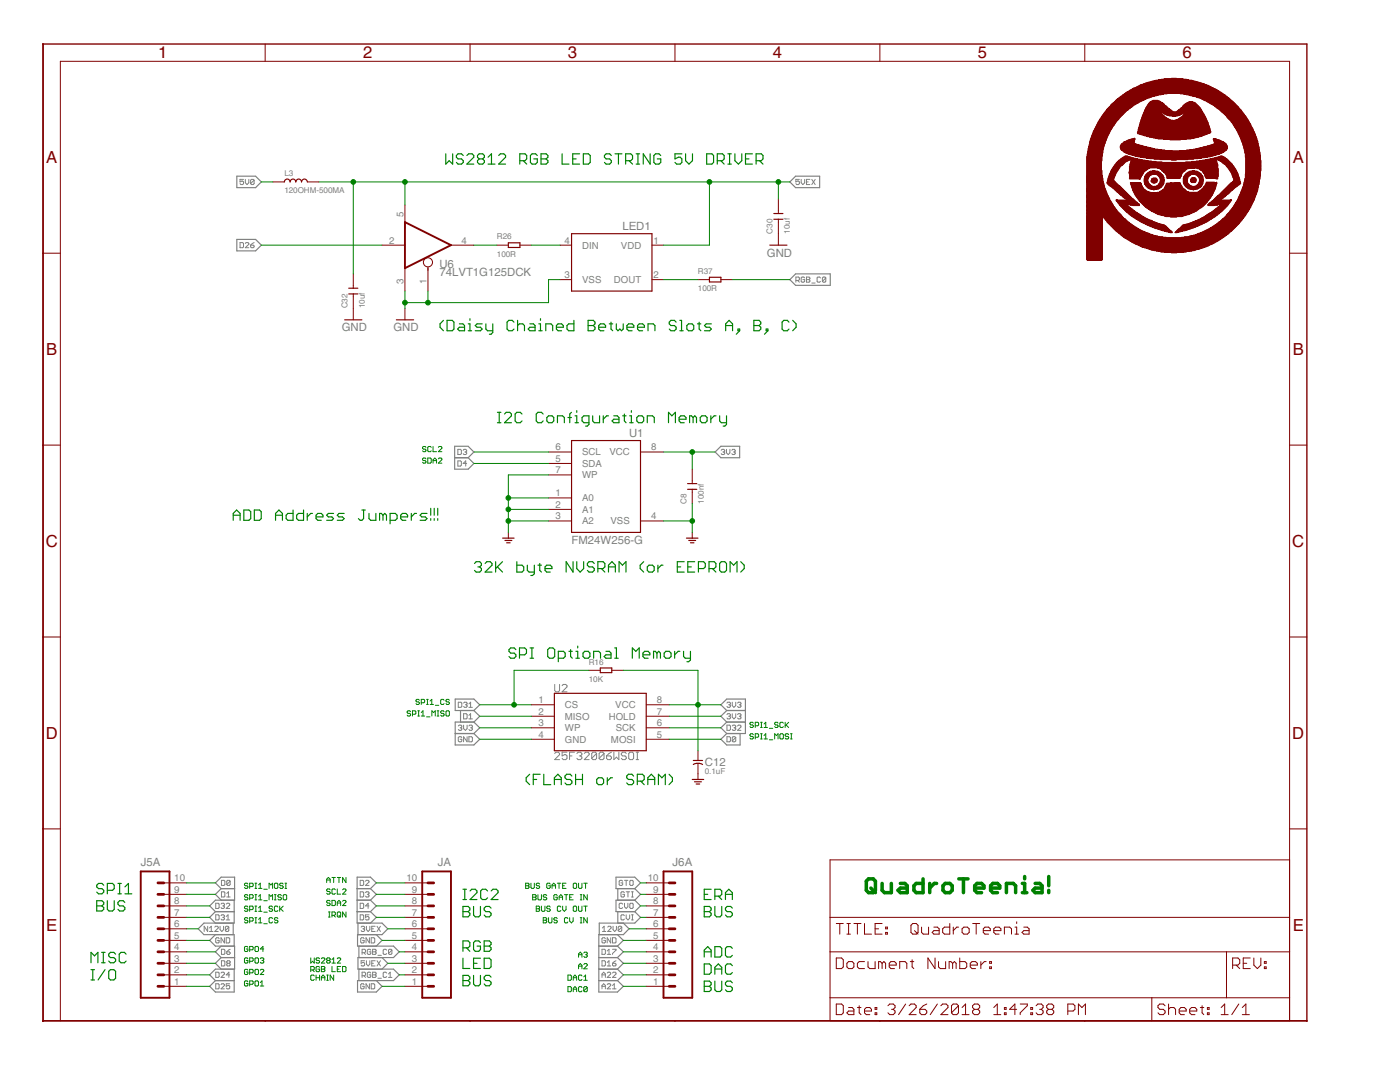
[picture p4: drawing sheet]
<svg xmlns="http://www.w3.org/2000/svg" width="279mm" height="216mm" viewBox="0 0 279 216" stroke-linecap="round" stroke-linejoin="round" font-family="sans-serif">
<defs><g id="words">
<g font-size="3.8" fill="#800000">
<text x="31.6" y="11.7">1</text>
<text x="72.5" y="11.7">2</text>
<text x="113.4" y="11.7">3</text>
<text x="154.2" y="11.7">4</text>
<text x="195.1" y="11.7">5</text>
<text x="236" y="11.7">6</text>
<text x="9.2" y="32.5">A</text>
<text x="258" y="32.5">A</text>
<text x="9.2" y="70.8">B</text>
<text x="258" y="70.8">B</text>
<text x="9.1" y="109.1">C</text>
<text x="257.9" y="109.1">C</text>
<text x="9.1" y="147.4">D</text>
<text x="257.9" y="147.4">D</text>
<text x="9.2" y="185.7">E</text>
<text x="258" y="185.7">E</text>
</g>
<g font-size="2.6" fill="#808080">
<text x="124.2" y="45.9">LED1</text>
<text x="87.7" y="53.4">U6</text>
<text x="153" y="51.2">GND</text>
<text x="87.7" y="55.1">74LVT1G125DCK</text>
<text x="68.2" y="66.1">GND</text>
<text x="78.5" y="66.1">GND</text>
<text x="125.5" y="87.2">U1</text>
<text x="114.1" y="108.5">FM24W256-G</text>
<text x="140.7" y="152.8">C12</text>
<text x="28.1" y="172.7">J5A</text>
<text x="87.3" y="172.7">JA</text>
<text x="134.2" y="172.7">J6A</text>
</g>
<g font-size="2.2" fill="#808080">
<text x="80.5" y="43.4" transform="rotate(-90 80.5 43.4)">5</text>
<text x="77.6" y="48.6">2</text>
<text x="92.1" y="48.6">4</text>
<text x="112.7" y="48.6">4</text>
<text x="116.2" y="49.6">DIN</text>
<text x="123.9" y="49.6">VDD</text>
<text x="130.4" y="48.6">1</text>
<text x="80.5" y="56.7" transform="rotate(-90 80.5 56.7)">3</text>
<text x="85.1" y="56.7" transform="rotate(-90 85.1 56.7)">1</text>
<text x="112.7" y="55.5">3</text>
<text x="116.2" y="56.5">VSS</text>
<text x="122.5" y="56.5">DOUT</text>
<text x="130.4" y="55.5">2</text>
<text x="110.9" y="89.9">6</text>
<text x="129.9" y="89.9">8</text>
<text x="110.9" y="94.5">7</text>
<text x="110.9" y="92.2">5</text>
<text x="116.2" y="95.5">WP</text>
<text x="116.2" y="90.9">SCL</text>
<text x="116.2" y="93.2">SDA</text>
<text x="121.6" y="90.9">VCC</text>
<text x="110.9" y="99">1</text>
<text x="110.9" y="101.3">2</text>
<text x="116.2" y="100">A0</text>
<text x="110.9" y="103.6">3</text>
<text x="116.2" y="104.6">A2</text>
<text x="116.2" y="102.3">A1</text>
<text x="121.8" y="104.6">VSS</text>
<text x="129.9" y="103.6">4</text>
<text x="107.4" y="140.3">1</text>
<text x="107.4" y="142.6">2</text>
<text x="112.7" y="141.3">CS</text>
<text x="112.7" y="143.6">MISO</text>
<text x="121.5" y="143.6">HOLD</text>
<text x="122.8" y="141.3">VCC</text>
<text x="131.1" y="140.3">8</text>
<text x="131.1" y="142.6">7</text>
<text x="107.4" y="144.9">3</text>
<text x="107.4" y="147.2">4</text>
<text x="112.7" y="145.9">WP</text>
<text x="112.7" y="148.2">GND</text>
<text x="121.9" y="148.2">MOSI</text>
<text x="122.9" y="145.9">SCK</text>
<text x="131.1" y="144.9">6</text>
<text x="131.1" y="147.2">5</text>
<text x="34.8" y="178.1">9</text>
<text x="34.8" y="175.9">10</text>
<text x="81.1" y="175.9">10</text>
<text x="82.2" y="178.1">9</text>
<text x="129.3" y="175.9">10</text>
<text x="130.4" y="178.1">9</text>
<text x="34.8" y="185">6</text>
<text x="34.8" y="182.7">7</text>
<text x="34.8" y="180.4">8</text>
<text x="82.2" y="185">6</text>
<text x="82.2" y="182.7">7</text>
<text x="82.2" y="180.4">8</text>
<text x="130.4" y="185">6</text>
<text x="130.4" y="182.7">7</text>
<text x="130.4" y="180.4">8</text>
<text x="34.8" y="191.9">3</text>
<text x="34.8" y="189.6">4</text>
<text x="34.8" y="187.3">5</text>
<text x="82.2" y="191.9">3</text>
<text x="82.2" y="189.6">4</text>
<text x="82.2" y="187.3">5</text>
<text x="130.4" y="191.9">3</text>
<text x="130.4" y="189.6">4</text>
<text x="130.4" y="187.3">5</text>
<text x="34.8" y="196.5">1</text>
<text x="34.8" y="194.2">2</text>
<text x="82.2" y="196.5">1</text>
<text x="82.2" y="194.2">2</text>
<text x="130.4" y="196.5">1</text>
<text x="130.4" y="194.2">2</text>
</g>
<g font-size="1.9" fill="#808080">
<text x="56.7" y="35.2">L3</text>
<text x="56.7" y="38.6">120OHM-500MA</text>
<text x="99.2" y="47.8">R26</text>
<text x="154.2" y="46.6" transform="rotate(-90 154.2 46.6)">C30</text>
<text x="157.6" y="46.6" transform="rotate(-90 157.6 46.6)">10uf</text>
<text x="99.2" y="51.2">100R</text>
<text x="139.3" y="58.1">100R</text>
<text x="139.3" y="54.6">R37</text>
<text x="69.4" y="61.5" transform="rotate(-90 69.4 61.5)">C32</text>
<text x="72.8" y="61.5" transform="rotate(-90 72.8 61.5)">10uf</text>
<text x="137" y="100.5" transform="rotate(-90 137 100.5)">C8</text>
<text x="140.4" y="100.5" transform="rotate(-90 140.4 100.5)">100nf</text>
<text x="117.5" y="136">10K</text>
<text x="117.5" y="132.6">R16</text>
<text x="140.7" y="154.4">0.1uF</text>
</g>
</g></defs>
<g fill="none" stroke="#808080" stroke-width=".2">
<path d="M48.6 35.8h-.7v.5l.5-.2 .2 .2v.3l-.2 .2h-.3l-.2-.2M49 35.8v.7l.3 .3 .4-.3v-.7M50.7 36l-.2-.2h-.3l-.2 .2v.6M50.7 36v.6l-.2 .2h-.3l-.2-.2M50.7 36l-.7 .6M159.5 35.8h-.7v.5l.4-.2 .3 .2v.3l-.1 .2h-.4l-.2-.2M159.9 35.8v.7l.3 .3 .4-.3v-.7M161 36.3h.3M161.6 35.8h-.6v1h.6M162 35.8l.7 1M162.7 35.8l-.7 1M47.9 48.4h.5l.2 .2v.7l-.2 .1h-.5z"/>
<path d="M49 48.6l.1-.2h.4l.2 .2v.1l-.7 .7h.7M50 48.9h.5l.2 .4-.2 .1h-.3l-.2-.1zM50.7 48.4l-.7 .5M158.8 56h.6l.1-.2v-.3l-.1-.2h-.6v1M159.2 56l.3 .3M160.6 55.5l-.2-.2h-.3l-.2 .2v.6l.2 .2h.3l.2-.2v-.3h-.4M161 55.3h.5l.1 .2-.1 .3 .1 .3-.1 .2h-.5zM161 55.8h.5M162 56.5h.7M163.7 55.5l-.1-.2h-.4l-.1 .2v.6l.1 .2h.4l.1-.2M164.8 55.5l-.2-.2h-.3l-.2 .2v.6M164.8 55.5v.6l-.2 .2h-.3l-.2-.2"/>
<path d="M164.8 55.5l-.7 .6M91.4 89.7h.5l.2 .2v.6l-.2 .2h-.5zM91.4 92h.5l.2 .1v.7l-.2 .2h-.5zM92.4 89.9l.2-.2h.3l.2 .2-.2 .3M92.8 90.2h.1M92.9 90.2l.2 .2-.2 .3h-.3l-.2-.2M93.1 92.5h-.7l.5-.5v1M143.9 89.9l.2-.2h.3l.2 .2-.2 .3M144.3 90.2h.1M144.4 90.2l.2 .2-.2 .3h-.3l-.2-.2M145 89.7v.7l.3 .3 .4-.3v-.7M146 89.9l.2-.2h.4l.1 .2-.1 .3"/>
<path d="M146.4 90.2h.2M146.6 90.2l.1 .2-.1 .3h-.4l-.2-.2M110.7 136.6v1.2l.2 .2h.5l.3-.2v-1.2M112.2 136.8l.2-.2h.5l.3 .2v.3l-1 .9h1M91.5 140.1h.5l.2 .2v.7l-.2 .1h-.5zM91.5 144.9l.2-.2h.3l.2 .2-.2 .3M91.8 145.2h.2M92 145.2l.2 .2-.2 .3h-.3l-.2-.1M92.2 147.2l-.2-.2h-.3l-.2 .2v.6l.2 .2h.3l.2-.2v-.3h-.4M92.5 142.4h.5l.2 .2v.7l-.2 .1h-.5zM92.5 144.7v.7l.4 .3 .3-.3v-.7M92.5 140.3l.2-.2h.3l.2 .2-.2 .3"/>
<path d="M92.9 140.6h.1M93 140.6l.2 .2-.2 .3h-.3l-.2-.1M93.2 147v1l-.7-1v1M93.6 147h.5l.2 .2v.6l-.2 .2h-.5zM93.6 144.9l.1-.2h.4l.2 .2-.2 .3M93.6 141.1h.7M93.6 140.5l.3-.4v1M93.6 142.7l.3-.3v1M93.6 143.4h.7M93.9 145.2h.2M94.1 145.2l.2 .2-.2 .3h-.4l-.1-.1M110.7 150.3l.2-.2h.5l.3 .2v.3l-1 1h1"/>
<path d="M113.2 150.1h-1v.7l.5-.2h.2l.3 .2v.5l-.3 .3h-.5l-.2-.3M113.7 150.8h.5M114.6 150.1h-.9v1.5M115.1 150.3l.3-.2h.5l.2 .2v.3l-.2 .2M115.6 150.8h.3M115.9 150.8l.2 .3v.2l-.2 .3h-.5l-.3-.3M116.6 150.3l.3-.2h.4l.3 .2v.3l-1 1h1M119.1 150.3v1l-.3 .3h-.5l-.2-.3M119.1 150.3l-.3-.2h-.5l-.2 .2v1M119.1 150.3l-1 1M120.5 150.3v1l-.2 .3h-.5l-.2-.3M120.5 150.3l-.2-.2h-.5l-.2 .2v1"/>
<path d="M120.5 150.3l-.9 1M121.1 150.8h.7l.2 .3v.2l-.2 .3h-.5l-.2-.3zM122 150.1l-.9 .7M122.5 150.1v1.5l.5-.5 .5 .5v-1.5M125 150.3l-.3-.2h-.5l-.2 .2v.3l.2 .2h.5l.3 .3v.2l-.3 .3h-.5l-.2-.3M125.5 150.3l.2-.2h.5l.2 .2v1l-.2 .3h-.5l-.2-.3zM127 151.6h.4M127 150.1h.4M127.2 150.1v1.5M145.1 147h.5l.2 .2v.6l-.2 .2h-.5zM145.1 140.3l.1-.2h.4l.2 .2-.2 .3M145.1 144.7h.5l.2 .2v.7l-.2 .1h-.5z"/>
<path d="M145.1 142.6l.1-.2h.4l.2 .2-.2 .3M145.4 140.6h.2M145.4 142.9h.2M145.6 140.6l.2 .2-.2 .3h-.4l-.1-.1M145.6 142.9l.2 .2-.2 .3h-.4l-.1-.1M146.1 144.9l.2-.2h.3l.2 .2-.2 .3M146.1 140.1v.7l.4 .3 .3-.3v-.7M146.1 142.4v.7l.4 .3 .3-.3v-.7M146.5 145.2h.1M146.6 145.2l.2 .2-.2 .3h-.3l-.2-.1M146.8 147.2l-.2-.2h-.3l-.2 .2v.6M146.8 147.2v.6l-.2 .2h-.3l-.2-.2"/>
<path d="M146.8 147.2l-.7 .6M147.2 140.3l.2-.2h.3l.2 .2-.2 .3M147.2 144.9l.2-.2h.3l.2 .2v.2l-.7 .6h.7M147.2 142.6l.2-.2h.3l.2 .2-.2 .3M147.5 140.6h.2M147.5 142.9h.2M147.7 140.6l.2 .2-.2 .3h-.3l-.2-.1M147.7 142.9l.2 .2-.2 .3h-.3l-.2-.1M44.2 175.7h.5l.2 .1v.7l-.2 .2h-.5zM44.2 177.9h.5l.2 .2v.7l-.2 .2h-.5zM45.3 179h.6M45.3 178.3l.3-.4v1.1"/>
<path d="M45.9 175.8l-.1-.1h-.4l-.1 .1v.7M45.9 175.8v.7l-.1 .2h-.4l-.1-.2M45.9 175.8l-.6 .7M71.9 175.7h.5l.2 .1v.7l-.2 .2h-.5zM71.9 177.9h.5l.2 .2v.7l-.2 .2h-.5zM72.9 175.8l.2-.1h.4l.1 .1v.2l-.7 .7h.7M72.9 178.1l.2-.2h.4l.1 .2-.1 .4M73.3 178.5h.2M73.5 178.5l.1 .1-.1 .4h-.4l-.2-.2M124.3 175.8l-.2-.1h-.4l-.1 .1v.7l.1 .2h.4l.2-.2v-.3h-.4M124.6 178.1l-.2-.2h-.3l-.2 .2v.7l.2 .2h.3l.2-.2v-.3h-.3M124.6 175.7h.7"/>
<path d="M125 175.7v1M125 177.9h.7M125.3 177.9v1.1M125.7 175.8l.2-.1h.3l.2 .1v.7l-.2 .2h-.3l-.2-.2zM126 179h.4M126 177.9h.4M126.2 177.9v1.1M41.4 184.8v1.1l-.7-1.1v1.1M41.8 185.9h.7M41.8 185.2l.4-.4v1.1M42.9 185l.1-.2h.4l.2 .2v.2l-.7 .7h.7M43.1 180.2h.5l.1 .2v.7l-.1 .2h-.5z"/>
<path d="M43.1 182.5h.5l.1 .2v.7l-.1 .2h-.5zM43.1 194h.5l.1 .2v.7l-.1 .1h-.5zM43.1 196.3h.5l.1 .2v.6l-.1 .2h-.5zM43.7 187.3l-.1-.2h-.4l-.1 .2v.7l.1 .2h.4l.1-.2v-.4h-.3M43.9 184.8v.7l.4 .4 .3-.4v-.7M44.1 180.4l.2-.2h.3l.2 .2-.2 .4M44.1 182.7l.2-.2h.3l.2 .2-.2 .3M44.1 194.2l.2-.2h.3l.2 .2v.2l-.7 .6h.7M44.1 196.5l.2-.2h.3l.2 .2v.1l-.7 .7h.7M44.2 189.4h.5l.2 .2v.7l-.2 .1h-.5zM44.2 191.7h.5l.2 .2v.7l-.2 .1h-.5zM44.4 183h.2"/>
<path d="M44.4 180.8h.2M44.6 180.8l.2 .1-.2 .4h-.3l-.2-.2M44.6 183l.2 .2-.2 .4h-.3l-.2-.2M44.8 187.1v1.1l-.7-1.1v1.1M45.1 187.1h.6l.1 .2v.7l-.1 .2h-.6zM45.1 180.4l.2-.2h.4l.1 .2v.2l-.7 .7h.7M45.1 183.6h.7M45.1 182.9l.4-.4v1.1M45.3 189.9h.5l.1 .4-.1 .1h-.4l-.1-.1zM45.4 192.2l-.1-.2 .1-.3h.4l.1 .2-.1 .3M45.4 192.2l-.1 .2 .1 .3h.4l.1-.1-.1-.4M45.4 192.2h.4"/>
<path d="M45.7 185v.7l-.2 .2h-.4l-.1-.2M45.7 185l-.2-.2h-.4l-.1 .2v.7M45.7 185l-.7 .7M45.8 196.3h-.7v.5l.4-.2 .3 .2v.3l-.1 .2h-.4l-.2-.2M45.8 194.5h-.7l.6-.5v1M45.9 189.4l-.6 .5M71.9 182.5h.5l.2 .2v.7l-.2 .2h-.5zM71.9 180.2h.5l.2 .2v.7l-.2 .2h-.5zM72.1 185l.1-.2h.4l.2 .2-.2 .3M72.3 194.7h.5l.1-.2v-.3l-.1-.2h-.5v1M72.3 190.1h.5l.1-.2v-.3l-.1-.2h-.5v1M72.4 185.3h.2"/>
<path d="M72.6 185.3l.2 .2-.2 .4h-.4l-.1-.2M72.6 194.7l.3 .3M72.6 190.1l.3 .3M72.7 196.5l-.2-.2h-.3l-.2 .2v.6l.2 .2h.3l.2-.2v-.3h-.4M72.7 187.3l-.2-.2h-.3l-.2 .2v.7l.2 .2h.3l.2-.2v-.4h-.4M72.8 191.7h-.7v.5l.3-.2 .4 .2v.4l-.2 .1h-.4l-.1-.1M73.1 184.8v.7l.4 .4 .3-.4v-.7M73.1 191.7v.7l.4 .3 .3-.3v-.7M73.6 182.5h-.7v.5l.4-.1 .3 .1v.4l-.1 .2h-.4l-.2-.2M73.6 180.8h-.7l.6-.6v1.1M73.7 187.1v1.1l-.7-1.1v1.1M73.7 196.3v1l-.7-1v1"/>
<path d="M74 189.6l-.2-.2h-.3l-.2 .2v.7l.2 .1h.3l.2-.1v-.4h-.3M74 194.2l-.2-.2h-.3l-.2 .2v.7l.2 .1h.3l.2-.1v-.4h-.3M74.1 187.1h.5l.2 .2v.7l-.2 .2h-.5zM74.1 196.3h.5l.2 .2v.6l-.2 .2h-.5zM74.2 192.2h.3M74.2 185.3h.3M74.4 194h.5l.2 .2-.2 .3 .2 .4-.2 .1h-.5zM74.4 189.4h.5l.2 .2-.2 .3 .2 .4-.2 .1h-.5zM74.4 189.9h.5M74.4 194.5h.5M74.9 184.8h-.7v1.1h.7M74.9 191.7h-.7v1h.7"/>
<path d="M75.2 191.7l.7 1M75.2 184.8l.7 1.1M75.4 195.2h.7M75.4 190.6h.7M75.9 191.7l-.7 1M75.9 184.8l-.7 1.1M77.2 189.6l-.2-.2h-.4l-.1 .2v.7l.1 .1h.4l.2-.1M77.2 194.2l-.2-.2h-.4l-.1 .2v.7l.1 .1h.4l.2-.1M77.5 195h.7M77.5 194.4l.4-.4v1M78.2 189.6v.7l-.2 .1h-.3l-.2-.1M78.2 189.6l-.2-.2h-.3l-.2 .2v.7"/>
<path d="M78.2 189.6l-.7 .7M120.1 189.4h.5l.2 .2v.7l-.2 .1h-.5zM120.1 191.7h.5l.2 .2v.7l-.2 .1h-.5zM120.1 195v-.6l.4-.4 .3 .4v.6M120.1 197.3v-.7l.4-.3 .3 .3v.7M120.1 196.8h.7M120.1 194.5h.7M120.2 185.2l.4-.4v1.1M120.2 185.9h.7M120.8 187.3l-.2-.2h-.3l-.2 .2v.7l.2 .2h.3l.2-.2v-.4h-.3M121.2 194.2l.2-.2h.3l.2 .2v.2l-.7 .6h.7M121.2 196.5l.2-.2h.3l.2 .2v.1l-.7 .7h.7"/>
<path d="M121.2 190.4h.7M121.2 189.8l.3-.4v1M121.2 192l.3-.3v1M121.2 192.7h.7M121.3 185l.2-.2h.3l.2 .2v.2l-.7 .7h.7M121.9 187.1v1.1l-.7-1.1v1.1M122.2 187.1h.6l.1 .2v.7l-.1 .2h-.6zM122.2 189.4h.7l-.7 1M122.2 192.2h.6l.1 .4-.1 .1h-.4l-.2-.1zM122.2 194.2l.2-.2h.4l.1 .2v.2l-.7 .6h.7M122.2 197.3h.7M122.2 196.6l.4-.3v1"/>
<path d="M122.3 184.8v.7l.4 .4 .3-.4v-.7M122.9 191.7l-.7 .5M124.1 185v.7l-.2 .2h-.3l-.2-.2M124.1 185l-.2-.2h-.3l-.2 .2v.7M124.1 185l-.7 .7M124.3 180.4l-.2-.2h-.4l-.1 .2v.7l.1 .2h.4l.2-.2M124.6 182.7l-.2-.2h-.3l-.2 .2v.7l.2 .2h.3l.2-.2M124.6 180.2v.7l.4 .4 .3-.4v-.7M125 182.5v.7l.3 .4 .4-.4v-.7M125.7 180.4l.2-.2h.3l.2 .2v.7l-.2 .2h-.3l-.2-.2zM126 183.6h.4M126 182.5h.4"/>
<path d="M126.2 182.5v1.1"/>
</g>
<g fill="none" stroke="#808080" stroke-width=".23">
<path d="M47.3 35.2h3.7l1.2 1.1-1.2 1.1h-3.7zM158.8 35.2h4.8v2.2h-4.8l-1.2-1.1zM47.3 47.8h3.7l1.2 1.1-1.2 1.2h-3.7zM157.6 55.8l1.2-1.1h6.9v2.2h-6.9zM90.7 89h2.7l1.2 1.2-1.2 1.1 1.2 1.2-1.2 1.1h-2.7zM90.7 91.3h2.7M142.7 90.2l1.2-1.2h3.7v2.3h-3.7zM90.8 139.5h3.8l1.1 1.1-1.1 1.2h-3.8zM90.8 146.4h3.8M91.9 141.8v2.3M94.6 144.1h-3.8v4.6h3.8l1.1-1.2-1.1-1.1M94.6 144.1l1.1 1.1-1.1 1.2"/>
<path d="M94.6 141.8l1.1 1.1-1.1 1.2M145 146.4l-1.1 1.1 1.1 1.2h2.7v-2.3M145 141.8l-1.1-1.2 1.1-1.1h3.8v6.9h-3.8M145 141.8h3.8M145 144.1h3.8M145 141.8l-1.1 1.1 1.1 1.2M145 144.1l-1.1 1.1 1.1 1.2M44.1 177.3l-1.1-1.1 1.1-1.2h2.7v4.6h-3.8l-1.2 1.2 1.2 1.1M44.1 177.3h2.7M44.1 177.3l-1.1 1.2 1.1 1.1M46.7 179.6v4.6h-6l-1.1 1.1 1.1 1.2h6v2.3M71.3 177.3h2.6"/>
<path d="M71.3 179.6h2.6M73.9 177.3l1.2-1.1-1.2-1.2h-2.6v9.2h4.9l1.2 1.1-1.2 1.2h-4.8v2.3h7.1l1.2 1.1-1.2 1.2h-7.1v2.3h7.1l1.2 1.1-1.2 1.2h-7.1v2.3h3.7l1.1-1.2-1.1-1.1M73.9 177.3l1.2 1.2-1.2 1.1M73.9 179.6l1.2 1.2-1.2 1.1M122.9 175h3.8l1.1 1.2-1.1 1.1h-3.8zM123.3 177.3v2.3M126.7 179.6h-3.8v2.3h3.8M126.7 179.6l1.1 1.2-1.1 1.1M126.7 177.3l1.1 1.2-1.1 1.1M43 186.5l-1.2 1.1 1.2 1.2h3.8v4.6h-3.8l-1.2 1.1 1.2 1.2M43 195.7h3.7M43 181.9l-1.2 1.1 1.2 1.2"/>
<path d="M43 181.9h3.7M44.1 188.8l-1.1 1.1 1.1 1.2M44.1 191.1h2.7M44.1 191.1l-1.1 1.1 1.1 1.2M46.5 184.2v2.3M46.7 193.4v4.6h-3.7l-1.2-1.2 1.2-1.1M71.3 181.9h2.6M71.4 184.2v2.3M71.6 188.8v2.3M71.6 193.4v2.3M73.9 181.9l1.2 1.1-1.2 1.2M75.1 186.5l1.1 1.1-1.1 1.2"/>
<path d="M76.2 191.1l1.2 1.1-1.2 1.2M119.5 188.8h3.7M119.5 195.7h3.7M119.5 191.1h3.7M119.5 193.4h3.7M123.2 186.5l1.2 1.1-1.2 1.2M123.2 188.8l1.2 1.1-1.2 1.2M123.2 191.1l1.2 1.1-1.2 1.2M123.2 193.4l1.2 1.1-1.2 1.2M123.3 181.9v2.3M124.4 184.2l1.1 1.1-1.1 1.2h-4.9v11.5h3.7l1.2-1.2-1.2-1.1M126.7 181.9l1.1 1.1-1.1 1.2h-7.1v2.3"/>
</g>
<g fill="none" stroke="#800000" stroke-width=".2">
<path d="M52.9 8.8v3.4M93.8 8.8v3.4M134.7 8.8v3.4M175.6 8.8v3.4M216.5 8.8v3.4M54.5 36.3h2.2M61.3 36.3h2.3M155.3 39.8v2.8M8.5 50.5h3.5M70.5 54.7v2.8M70.5 58.7v5.1M76.2 48.9h4.6"/>
<path d="M80.8 40.9v4.6M80.8 53.5v4.6M85.4 53.3v4.8M90 48.9h4.6M99.2 48.9h2.3M103.8 48.9h2.2M111.8 48.9h2.3M111.8 55.8h2.3M130.1 48.9h2.3M130.1 55.8h2.3M139.3 55.8h2.3M143.9 55.8h2.3"/>
<path d="M155.3 43.8v5.1M257.4 50.5h3.4M80.8 61.5v2.3M8.5 88.8h3.5M109.5 94.8h4.6M109.5 90.2h4.6M109.5 92.5h4.6M109.5 99.4h4.6M127.8 90.2h4.6M138.2 93.6v2.9M138.2 97.6v2.9M257.4 88.8h3.4"/>
<path d="M101.5 106.2v1.2M109.5 103.9h4.6M109.5 101.6h4.6M127.8 103.9h4.6M138.2 106.2v1.2M8.5 127.1h3.5M117.5 133.8h2.3M122.1 133.8h2.3M257.4 127.1h3.4M106 140.6h4.6M106 142.9h4.6M106 145.2h4.6"/>
<path d="M106 147.5h4.6M129 140.6h4.6M129 142.9h4.6M129 145.2h4.6M129 147.5h4.6M139.3 149.8v1.9M139.3 152.4v3.1M8.5 165.4h3.5M32.7 178.5h4.6M32.7 176.2h4.6M80.8 178.5h4.6M80.8 176.2h4.6"/>
<path d="M129 178.5h4.6M129 176.2h4.6M257.4 171.6h-91.7v32.1h91.7v-191.5h-245.4v191.5M257.4 165.4h3.4M32.7 189.9h4.6M32.7 183h4.6M32.7 192.2h4.6M32.7 185.3h4.6M32.7 196.8h4.6M32.7 194.5h4.6M32.7 187.6h4.6M32.7 180.8h4.6"/>
<path d="M80.8 189.9h4.6M80.8 183h4.6M80.8 192.2h4.6M80.8 185.3h4.6M80.8 196.8h4.6M80.8 194.5h4.6M80.8 187.6h4.6M80.8 180.8h4.6M129 189.9h4.6M129 183h4.6M129 192.2h4.6M129 185.3h4.6"/>
<path d="M129 196.8h4.6M129 194.5h4.6M129 187.6h4.6M129 180.8h4.6M165.7 189.9h91.7M165.7 199.1h91.7M165.7 183h91.7M166.9 191.2h1.1l.3 .3v1.4l-.3 .4h-1.1zM166.9 184.3h1.4M167.6 184.3v2.1M169 192.2l.4-.3h.7l.3 .3v.7l-.3 .4h-.7l-.4-.4zM169 184.3h.7"/>
<path d="M169 186.4h.7M169.4 184.3v2.1M170.4 184.3h1.4M171.1 184.3v2.1M172.5 184.3v2.1h1.4M172.5 191.9h-1l-.4 .3v.7l.4 .4h1M173.2 191.9v1l.4 .4h1v-1.4M174.6 185.3h.7M176 184.3h-1.4v2.1h1.4M176 192.2l-.3-.3h-.4v1.4M176 192.2l.4-.3 .3 .3v1.1M176 192.2v1.1"/>
<path d="M176.7 186.1h.4v.3h-.4zM176.7 185h.4v.3h-.4zM177.5 192.6h1.4v-.4l-.4-.3h-.7l-.3 .3v.7l.3 .4h.7M179.6 193.3v-1.4h1l.4 .3v1.1M181.7 191.9h.7M182 191.5v1.4l.4 .4M182.2 184.3h.7l.3 .3v1.5l-.3 .3h-.7l-.4-.3v-1.5zM182.5 185.7l.7 .7M183.9 185v1.1l.4 .3h1v-1.4M186.4 185h.7l.3 .3v1.1h-1l-.4-.3 .4-.4h1M186.6 191.2v2.1l-1.4-2.1v2.1M187.3 191.9v1l.4 .4h1v-1.4"/>
<path d="M189.5 184.3v2.1h-1l-.4-.3v-.8l.4-.3h1M190.1 192.2l-.3-.3h-.4v1.4M190.1 192.2v1.1M190.1 192.2l.4-.3 .3 .3v1.1M190.2 185v1.4M191.3 185h-.4l-.7 .7M191.5 191.2v2.1h1.1l.3-.4v-.7l-.3-.3h-1.1M192 185.3l.4-.3h.7l.3 .3v.8l-.3 .3h-.7l-.4-.3zM193.6 192.6h1.5v-.4l-.4-.3h-.7l-.4 .3v.7l.4 .4h.7M194.1 184.3h1.4M194.8 184.3v2.1M195.7 191.9v1.4"/>
<path d="M196.2 185.7h1.4v-.4l-.3-.3h-.7l-.4 .3v.8l.4 .3h.7M196.8 191.9h-.4l-.7 .7M197.5 192.9h.4v.4h-.4zM197.5 191.9h.4v.3h-.4zM198.3 185.7h1.4v-.4l-.3-.3h-.7l-.4 .3v.8l.4 .3h.7M200.4 186.4v-1.4h1.1l.4 .3v1.1M202.6 186.4h.7M202.6 185h.3v1.4M202.9 183.9v.4M204.3 185h.7l.4 .3v1.1h-1.1l-.3-.3 .3-.4h1.1M229.9 199.1v4.6M244.8 189.9v9.2"/>
<path d="M246 192.6h1.1l.3-.4v-.7l-.3-.3h-1.1v2.1M246.7 192.6l.7 .7M248.1 192.2h.7M249.5 191.2h-1.4v2.1h1.4M250.2 191.2v1.4l.7 .7 .7-.7v-1.4M252.3 192.9h.4v.4h-.4zM252.3 191.9h.4v.3h-.4zM52.9 203.7v.1M93.8 203.7v.1M134.7 203.7v.1M166.9 200.3h1.1l.3 .4v1.4l-.3 .4h-1.1zM169.4 201h.7l.3 .4v1.1h-1l-.4-.4 .4-.4h1"/>
<path d="M171.1 201h.7M171.5 200.7v1.4l.3 .4M172.5 201.7h1.4v-.3l-.3-.4h-.7l-.4 .4v.7l.4 .4h.7M174.6 202.1h.4v.4h-.4zM174.6 201h.4v.4h-.4zM175.6 203.7v.1M177.2 200.7l.4-.4h.7l.3 .4v.3l-.3 .4M177.9 201.4h.4M178.3 201.4l.3 .3v.4l-.3 .4h-.7l-.4-.4M180.7 200.3l-1.4 2.2M181.4 200.7l.4-.4h.7l.3 .4v.3l-1.4 1.5h1.4M183.6 201.4h1l.4 .3v.4l-.4 .4h-.7l-.3-.4z"/>
<path d="M185 200.3l-.7 .4-.7 .7M187.1 200.3l-1.4 2.2M187.8 200.7l.3-.4h.7l.4 .4v.3l-1.4 1.5h1.4M191.3 200.7v1.4l-.4 .4h-.7l-.3-.4M191.3 200.7l-.4-.4h-.7l-.3 .4v1.4M191.3 200.7l-1.4 1.4M192 202.5h1.4M192 201l.7-.7v2.2M194.5 201.4l-.4 .3v.4l.4 .4h.7l.3-.4v-.4l-.3-.3M194.5 201.4l-.4-.4v-.3l.4-.4h.7l.3 .4v.3l-.3 .4M194.5 201.4h.7M198.3 202.5h1.4"/>
<path d="M198.3 201l.7-.7v2.2M200.4 202.1h.4v.4h-.4zM200.4 201h.4v.4h-.4zM202.9 201.4h-1.4l1-1.1v2.2M203.6 200.3h1.4v.4l-1.4 1.4v.4M205.7 202.1h.4v.4h-.4zM205.7 201h.4v.4h-.4zM206.8 200.7l.3-.4h.7l.4 .4v.3l-.4 .4M207.5 201.4h.3M207.8 201.4l.4 .3v.4l-.4 .4h-.7l-.3-.4M209.2 201.4l-.3 .3v.4l.3 .4h.7l.4-.4v-.4l-.4-.3M209.2 201.4l-.3-.4v-.3l.3-.4h.7l.4 .4v.3l-.4 .4"/>
<path d="M209.2 201.4h.7M213.1 201.7h1.1l.3-.3v-.7l-.3-.4h-1.1v2.2M215.2 202.5v-2.2l.7 .7 .7-.7v2.2M216.5 203.7v.1M232.5 200.7l-.3-.4h-.7l-.4 .4v.3l.4 .4h.7l.3 .3v.4l-.3 .4h-.7l-.4-.4M233.2 201.4l.4-.4h.7l.3 .4v1.1M233.2 200.3v2.2M235.3 201.7h1.4v-.3l-.3-.4h-.7l-.4 .4v.7l.4 .4h.7M237.4 201.7h1.4v-.3l-.3-.4h-.7l-.4 .4v.7l.4 .4h.7M239.5 201h.7M239.9 200.7v1.4l.3 .4M241 202.1h.3v.4h-.3z"/>
<path d="M241 201h.3v.4h-.3zM243.7 202.5h1.4M243.7 201l.7-.7v2.2M247.2 200.3l-1.4 2.2M247.9 202.5h1.4M247.9 201l.7-.7v2.2"/>
<circle cx="85.4" cy="52.3" r=".91"/>
</g>
<path d="M8.5 8.8h252.3v195M8.6 8.8v195M8.5 203.7h252.3" fill="none" stroke="#800000" stroke-width=".28"/>
<path d="M80.8 44.3l9.2 4.6-9.2 4.6zM28.1 173.9h5.7v25.2h-5.7zM84.3 173.9h5.7v25.2h-5.7zM132.4 173.9h5.8v25.2h-5.8z" fill="none" stroke="#800000" stroke-width=".38"/>
<g fill="none" stroke="#800000" stroke-width=".55">
<path d="M31.5 178.5h1.2M31.5 176.2h1.2M85.4 178.5h1.2M85.4 176.2h1.2M133.6 178.5h1.1M133.6 176.2h1.1M31.5 192.2h1.2M31.5 194.5h1.2M31.5 196.8h1.2M31.5 187.6h1.2M31.5 189.9h1.2M31.5 185.3h1.2"/>
<path d="M31.5 183h1.2M31.5 180.8h1.2M85.4 192.2h1.2M85.4 194.5h1.2M85.4 196.8h1.2M85.4 187.6h1.2M85.4 189.9h1.2M85.4 185.3h1.2M85.4 183h1.2M85.4 180.8h1.2M133.6 192.2h1.1M133.6 194.5h1.1"/>
<path d="M133.6 196.8h1.1M133.6 187.6h1.1M133.6 189.9h1.1M133.6 185.3h1.1M133.6 183h1.1M133.6 180.8h1.1"/>
</g>
<g fill="none" stroke="#800000" stroke-width=".23">
<path d="M56.7 36.3a.57 .57 0 0 1 .6-.6 .57 .57 0 0 1 .6 .6 .57 .57 0 0 1 .6-.6 .57 .57 0 0 1 .5 .6 .57 .57 0 0 1 .6-.6 .57 .57 0 0 1 .6 .6 .58 .58 0 0 1 .6-.6 .58 .58 0 0 1 .5 .6M69.6 58.7h1.8M69.6 57.5h1.8M101.5 48.5h2.3v.9h-2.3zM114.1 46.6h16v11.5h-16zM141.6 55.3h2.3v1h-2.3zM153.6 48.9h3.5M154.4 43.8h1.9M154.4 42.6h1.9M68.8 63.8h3.4M79.1 63.8h3.4M114.1 87.9h13.7v18.3h-13.7z"/>
<path d="M137.2 97.6h1.9M137.2 96.5h1.9M100.3 107.4h2.3M100.8 107.8h1.4M101.1 108.3h.7M137 107.4h2.3M137.5 107.8h1.3M137.8 108.3h.7M110.6 138.3h18.4v11.5h-18.4zM119.8 133.3h2.3v.9h-2.3zM138.2 155.5h2.2M138.4 152.5l.7-.2 1.1 .2"/>
<path d="M138.4 151.7h1.8M138.6 156h1.4M138.9 156.4h.7"/>
</g>
<g fill="#800000" stroke="#800000" stroke-width=".2">
<path d="M217 51.9h2.9z"/>
<path d="M216.9 51.8h3.1z"/>
<path d="M216.9 51.7l3.1 .1z"/>
<path d="M216.9 51.6l3.1 .1z"/>
<path d="M216.9 51.5l3.1 .1z"/>
<path d="M216.9 51.4l3.1 .1z"/>
<path d="M216.9 51.3l3.1 .1z"/>
<path d="M216.9 51.2l3.1 .1z"/>
<path d="M216.9 51.1l3.1 .1z"/>
<path d="M216.9 51l3.1 .1z"/>
<path d="M216.9 50.9l3.1 .1z"/>
<path d="M216.9 50.8l3.1 .1z"/>
<path d="M216.9 50.8h3.1z"/>
<path d="M216.9 50.7h3.1z"/>
<path d="M216.9 50.6l3.1 .1z"/>
<path d="M216.9 50.5l3.1 .1z"/>
<path d="M216.9 50.4l3.1 .1z"/>
<path d="M233.8 50.4l1.1 .1z"/>
<path d="M216.9 50.3l3.1 .1z"/>
<path d="M232.4 50.3l3.8 .1z"/>
<path d="M216.9 50.2l3.1 .1z"/>
<path d="M231.6 50.2l5.2 .1z"/>
<path d="M216.9 50.1l3.1 .1z"/>
<path d="M231.2 50.1l6.2 .1z"/>
<path d="M216.9 50l3.1 .1z"/>
<path d="M230.7 50l7.2 .1z"/>
<path d="M216.9 49.9l3.1 .1z"/>
<path d="M230.3 49.9l8.1 .1z"/>
<path d="M216.9 49.8l3.1 .1z"/>
<path d="M229.8 49.8l8.8 .1z"/>
<path d="M216.9 49.7l3.1 .1z"/>
<path d="M229.5 49.7l9.4 .1z"/>
<path d="M216.9 49.7h3.1z"/>
<path d="M229.3 49.7h10.1z"/>
<path d="M216.9 49.6h3.1z"/>
<path d="M229 49.6h10.6z"/>
<path d="M216.9 49.5l3.1 .1z"/>
<path d="M228.7 49.5l11.2 .1z"/>
<path d="M216.9 49.4l3.1 .1z"/>
<path d="M228.4 49.4l11.8 .1z"/>
<path d="M216.9 49.3l3.1 .1z"/>
<path d="M228 49.3l12.5 .1z"/>
<path d="M216.9 49.2l3.1 .1z"/>
<path d="M227.8 49.2l12.9 .1z"/>
<path d="M216.9 49.1l3.1 .1z"/>
<path d="M227.6 49.1l13.3 .1z"/>
<path d="M216.9 49l3.1 .1z"/>
<path d="M227.4 49l13.8 .1z"/>
<path d="M216.9 48.9l3.1 .1z"/>
<path d="M227.3 48.9l14 .1z"/>
<path d="M216.9 48.8l3.1 .1z"/>
<path d="M227.1 48.8l14.4 .1z"/>
<path d="M216.9 48.7l3.1 .1z"/>
<path d="M226.8 48.7l14.9 .1z"/>
<path d="M216.9 48.6l3.1 .1z"/>
<path d="M226.6 48.6l15.3 .1z"/>
<path d="M216.9 48.6h3.1z"/>
<path d="M226.4 48.6h15.7z"/>
<path d="M216.9 48.5h3.1z"/>
<path d="M226.3 48.5h16z"/>
<path d="M216.9 48.4l3.1 .1z"/>
<path d="M226.1 48.4l16.4 .1z"/>
<path d="M216.9 48.3l3.1 .1z"/>
<path d="M225.9 48.3l16.6 .1z"/>
<path d="M216.9 48.2l3.1 .1z"/>
<path d="M225.8 48.2l17 .1z"/>
<path d="M216.9 48.1l3.1 .1z"/>
<path d="M225.6 48.1l17.3 .1z"/>
<path d="M216.9 48l3.1 .1z"/>
<path d="M225.4 48l17.7 .1z"/>
<path d="M216.9 47.9l3.1 .1z"/>
<path d="M225.3 47.9l17.9 .1z"/>
<path d="M216.9 47.8l3.1 .1z"/>
<path d="M225.1 47.8l18.3 .1z"/>
<path d="M216.9 47.7l3.1 .1z"/>
<path d="M225 47.7l18.6 .1z"/>
<path d="M216.9 47.6l3.1 .1z"/>
<path d="M224.9 47.6l18.8 .1z"/>
<path d="M216.9 47.5l3.1 .1z"/>
<path d="M224.7 47.5l19.2 .1z"/>
<path d="M216.9 47.5h3.1z"/>
<path d="M224.5 47.5h19.4z"/>
<path d="M216.9 47.3l3.1 .1z"/>
<path d="M224.4 47.3l8.3 .1z"/>
<path d="M235.8 47.3l8.3 .1z"/>
<path d="M216.9 47.3h3.1z"/>
<path d="M224.2 47.3h7.9z"/>
<path d="M236.3 47.3h7.9z"/>
<path d="M216.9 47.2l3.1 .1z"/>
<path d="M224.1 47.2l7.3 .1z"/>
<path d="M237.2 47.2l7.2 .1z"/>
<path d="M216.9 47.1l3.1 .1z"/>
<path d="M224 47.1l7 .1z"/>
<path d="M237.4 47.1l7.1 .1z"/>
<path d="M216.9 47l3.1 .1z"/>
<path d="M223.9 47l6.7 .1z"/>
<path d="M237.8 47l6.8 .1z"/>
<path d="M216.9 46.9l3.1 .1z"/>
<path d="M223.8 46.9l6.5 .1z"/>
<path d="M238.2 46.9l6.6 .1z"/>
<path d="M216.9 46.8l3.1 .1z"/>
<path d="M223.7 46.8l6.3 .1z"/>
<path d="M238.5 46.8l6.4 .1z"/>
<path d="M216.9 46.7l3.1 .1z"/>
<path d="M223.6 46.7l6.1 .1z"/>
<path d="M238.8 46.7l6.1 .1z"/>
<path d="M216.9 46.6l3.1 .1z"/>
<path d="M223.5 46.6l5.9 .1z"/>
<path d="M239 46.6l6.1 .1z"/>
<path d="M216.9 46.5l3.1 .1z"/>
<path d="M223.3 46.5l6 .1z"/>
<path d="M239.2 46.5l6 .1z"/>
<path d="M216.9 46.4l3.1 .1z"/>
<path d="M223.2 46.4l5.8 .1z"/>
<path d="M239.5 46.4l5.8 .1z"/>
<path d="M216.9 46.4h3.1z"/>
<path d="M223.1 46.4h5.6z"/>
<path d="M233.5 46.4h.5z"/>
<path d="M234.5 46.4h.4z"/>
<path d="M239.7 46.4h5.7z"/>
<path d="M216.9 46.2l3.1 .1z"/>
<path d="M223 46.2l5.5 .1z"/>
<path d="M233.1 46.2l.8 .1z"/>
<path d="M234.6 46.2l.7 .1z"/>
<path d="M240 46.2l5.5 .1z"/>
<path d="M216.9 46.2h3.1z"/>
<path d="M222.8 46.2h5.5z"/>
<path d="M232.7 46.2h1.1z"/>
<path d="M234.7 46.2h1z"/>
<path d="M240.2 46.2h5.4z"/>
<path d="M216.9 46.1l3.1 .1z"/>
<path d="M222.7 46.1l5.4 .1z"/>
<path d="M232.4 46.1l1.3 .1z"/>
<path d="M234.8 46.1l1.3 .1z"/>
<path d="M240.3 46.1l5.5 .1z"/>
<path d="M216.9 46l3.1 .1z"/>
<path d="M222.7 46l5.2 .1z"/>
<path d="M232 46l1.7 .1z"/>
<path d="M234.9 46l1.6 .1z"/>
<path d="M240.5 46l5.4 .1z"/>
<path d="M216.9 45.9l3.1 .1z"/>
<path d="M222.6 45.9l5.1 .1z"/>
<path d="M231.8 45.9l1.7 .1z"/>
<path d="M234.9 45.9l1.9 .1z"/>
<path d="M240.7 45.9l5.2 .1z"/>
<path d="M216.9 45.8l3.1 .1z"/>
<path d="M222.5 45.8l5 .1z"/>
<path d="M231.5 45.8l1.9 .1z"/>
<path d="M235 45.8l2.1 .1z"/>
<path d="M240.9 45.8l5.1 .1z"/>
<path d="M216.9 45.7l3.1 .1z"/>
<path d="M222.4 45.7l4.9 .1z"/>
<path d="M231.2 45.7l2.1 .1z"/>
<path d="M235.1 45.7l2.2 .1z"/>
<path d="M241.1 45.7l5 .1z"/>
<path d="M216.9 45.6l3.1 .1z"/>
<path d="M222.3 45.6l4.9 .1z"/>
<path d="M230.9 45.6l2.3 .1z"/>
<path d="M235.2 45.6l2.4 .1z"/>
<path d="M241.3 45.6l4.9 .1z"/>
<path d="M216.9 45.5l3.1 .1z"/>
<path d="M222.2 45.5l4.9 .1z"/>
<path d="M230.5 45.5l2.6 .1z"/>
<path d="M235.4 45.5l2.5 .1z"/>
<path d="M241.4 45.5l4.9 .1z"/>
<path d="M216.9 45.4l3.1 .1z"/>
<path d="M222.1 45.4l4.8 .1z"/>
<path d="M230.4 45.4l2.6 .1z"/>
<path d="M235.5 45.4l2.7 .1z"/>
<path d="M241.6 45.4l4.8 .1z"/>
<path d="M216.9 45.3l3.1 .1z"/>
<path d="M222 45.3l4.8 .1z"/>
<path d="M230.1 45.3l2.8 .1z"/>
<path d="M235.6 45.3l2.7 .1z"/>
<path d="M241.7 45.3l4.8 .1z"/>
<path d="M216.9 45.3h3.1z"/>
<path d="M221.9 45.3h4.7z"/>
<path d="M229.9 45.3h2.9z"/>
<path d="M235.7 45.3h2.9z"/>
<path d="M241.9 45.3h4.7z"/>
<path d="M216.9 45.1l3.1 .1z"/>
<path d="M221.8 45.1l4.6 .1z"/>
<path d="M229.6 45.1l3.1 .1z"/>
<path d="M235.8 45.1l3 .1z"/>
<path d="M242 45.1l4.7 .1z"/>
<path d="M216.9 45.1h3.1z"/>
<path d="M221.7 45.1h4.6z"/>
<path d="M229.4 45.1h3.3z"/>
<path d="M235.9 45.1h3.2z"/>
<path d="M242.2 45.1h4.6z"/>
<path d="M216.9 45l3.1 .1z"/>
<path d="M221.7 45l4.4 .1z"/>
<path d="M229.3 45l3.2 .1z"/>
<path d="M236 45l3.3 .1z"/>
<path d="M242.3 45l4.6 .1z"/>
<path d="M216.9 44.9l3.1 .1z"/>
<path d="M221.6 44.9l4.5 .1z"/>
<path d="M229 44.9l3.4 .1z"/>
<path d="M236.1 44.9l3.3 .1z"/>
<path d="M242.5 44.9l4.5 .1z"/>
<path d="M216.9 44.8l3.1 .1z"/>
<path d="M221.5 44.8l4.4 .1z"/>
<path d="M228.8 44.8l3.3 .1z"/>
<path d="M236.3 44.8l3.4 .1z"/>
<path d="M242.6 44.8l4.5 .1z"/>
<path d="M216.9 44.7l3.1 .1z"/>
<path d="M221.4 44.7l4.4 .1z"/>
<path d="M228.6 44.7l3.2 .1z"/>
<path d="M236.7 44.7l3.2 .1z"/>
<path d="M242.7 44.7l4.4 .1z"/>
<path d="M216.9 44.6l3.1 .1z"/>
<path d="M221.3 44.6l4.4 .1z"/>
<path d="M228.5 44.6l3 .1z"/>
<path d="M237.1 44.6l3 .1z"/>
<path d="M242.8 44.6l4.4 .1z"/>
<path d="M216.9 44.5l3.1 .1z"/>
<path d="M221.2 44.5l4.3 .1z"/>
<path d="M228.3 44.5l2.8 .1z"/>
<path d="M237.3 44.5l3 .1z"/>
<path d="M242.9 44.5l4.4 .1z"/>
<path d="M216.9 44.4l3.1 .1z"/>
<path d="M221.1 44.4l4.3 .1z"/>
<path d="M228.1 44.4l2.8 .1z"/>
<path d="M237.6 44.4l2.9 .1z"/>
<path d="M243.1 44.4l4.2 .1z"/>
<path d="M216.9 44.3l3.1 .1z"/>
<path d="M221 44.3l4.3 .1z"/>
<path d="M227.9 44.3l2.7 .1z"/>
<path d="M237.9 44.3l2.7 .1z"/>
<path d="M243.2 44.3l4.2 .1z"/>
<path d="M216.9 44.2l3.1 .1z"/>
<path d="M220.9 44.2l4.2 .1z"/>
<path d="M227.7 44.2l2.7 .1z"/>
<path d="M238.1 44.2l2.7 .1z"/>
<path d="M243.3 44.2l4.2 .1z"/>
<path d="M216.9 44.2h3.1z"/>
<path d="M220.9 44.2h4.1z"/>
<path d="M227.5 44.2h2.6z"/>
<path d="M238.3 44.2h2.7z"/>
<path d="M243.5 44.2h4.1z"/>
<path d="M216.9 44l3.1 .1z"/>
<path d="M220.8 44l4.1 .1z"/>
<path d="M227.4 44l2.6 .1z"/>
<path d="M238.5 44l2.6 .1z"/>
<path d="M243.6 44l4.1 .1z"/>
<path d="M216.9 44h3.1z"/>
<path d="M220.7 44h4.2z"/>
<path d="M227.2 44h2.6z"/>
<path d="M238.8 44h2.5z"/>
<path d="M243.7 44h4.1z"/>
<path d="M216.9 43.9l3.1 .1z"/>
<path d="M220.7 43.9l4.1 .1z"/>
<path d="M227.1 43.9l2.4 .1z"/>
<path d="M239 43.9l2.4 .1z"/>
<path d="M243.8 43.9l4.1 .1z"/>
<path d="M216.9 43.8l3.1 .1z"/>
<path d="M220.6 43.8l4.1 .1z"/>
<path d="M227 43.8l2.3 .1z"/>
<path d="M239.2 43.8l2.4 .1z"/>
<path d="M243.9 43.8l4 .1z"/>
<path d="M216.9 43.7l3.1 .1z"/>
<path d="M220.6 43.7l4 .1z"/>
<path d="M226.8 43.7l2.3 .1z"/>
<path d="M239.5 43.7l2.2 .1z"/>
<path d="M243.9 43.7l4.1 .1z"/>
<path d="M216.9 43.6l3.1 .1z"/>
<path d="M220.5 43.6l4 .1z"/>
<path d="M226.6 43.6l2.3 .1z"/>
<path d="M239.5 43.6l2.3 .1z"/>
<path d="M244 43.6l4.1 .1z"/>
<path d="M216.9 43.5l3.1 .1z"/>
<path d="M220.4 43.5l3.9 .1z"/>
<path d="M226.5 43.5l2.2 .1z"/>
<path d="M239.7 43.5l2.3 .1z"/>
<path d="M244.2 43.5l4 .1z"/>
<path d="M216.9 43.4l3.1 .1z"/>
<path d="M220.3 43.4l3.9 .1z"/>
<path d="M226.3 43.4l2.2 .1z"/>
<path d="M239.9 43.4l2.2 .1z"/>
<path d="M244.3 43.4l3.9 .1z"/>
<path d="M216.9 43.3l3.1 .1z"/>
<path d="M220.3 43.3l3.8 .1z"/>
<path d="M226.2 43.3l2.1 .1z"/>
<path d="M240.1 43.3l2.2 .1z"/>
<path d="M244.4 43.3l3.8 .1z"/>
<path d="M216.9 43.2l3.1 .1z"/>
<path d="M220.2 43.2l3.8 .1z"/>
<path d="M226.1 43.2l2.2 .1z"/>
<path d="M233.6 43.2l1.2 .1z"/>
<path d="M240.3 43.2l2.2 .1z"/>
<path d="M244.5 43.2l3.8 .1z"/>
<path d="M216.9 43.1l7 .1z"/>
<path d="M226 43.1l2.1 .1z"/>
<path d="M232.7 43.1l3.2 .1z"/>
<path d="M240.5 43.1l2.1 .1z"/>
<path d="M244.6 43.1l3.8 .1z"/>
<path d="M216.9 43.1h7z"/>
<path d="M225.8 43.1h2.1z"/>
<path d="M232.4 43.1h3.8z"/>
<path d="M240.5 43.1h2.2z"/>
<path d="M244.7 43.1h3.7z"/>
<path d="M216.9 42.9l7 .1z"/>
<path d="M225.7 42.9l2.1 .1z"/>
<path d="M232 42.9l4.5 .1z"/>
<path d="M240.7 42.9l2.1 .1z"/>
<path d="M244.8 42.9l3.7 .1z"/>
<path d="M216.9 42.9h6.9z"/>
<path d="M225.6 42.9h2z"/>
<path d="M231.6 42.9h5.2z"/>
<path d="M240.8 42.9h2.1z"/>
<path d="M244.8 42.9h3.8z"/>
<path d="M216.9 42.8l6.8 .1z"/>
<path d="M225.4 42.8l2.1 .1z"/>
<path d="M231.3 42.8l5.9 .1z"/>
<path d="M241 42.8l2 .1z"/>
<path d="M244.9 42.8l3.7 .1z"/>
<path d="M216.9 42.7l6.7 .1z"/>
<path d="M225.3 42.7l2.1 .1z"/>
<path d="M231 42.7l6.4 .1z"/>
<path d="M241.1 42.7l2 .1z"/>
<path d="M244.9 42.7l3.8 .1z"/>
<path d="M216.9 42.6l6.6 .1z"/>
<path d="M225.2 42.6l2 .1z"/>
<path d="M230.8 42.6l6.8 .1z"/>
<path d="M241.3 42.6l2 .1z"/>
<path d="M245 42.6l3.8 .1z"/>
<path d="M216.9 42.5l6.5 .1z"/>
<path d="M225.1 42.5l2 .1z"/>
<path d="M230.6 42.5l7.2 .1z"/>
<path d="M241.4 42.5l2 .1z"/>
<path d="M245.1 42.5l3.7 .1z"/>
<path d="M216.9 42.4l6.4 .1z"/>
<path d="M224.9 42.4l2.1 .1z"/>
<path d="M230.5 42.4l7.6 .1z"/>
<path d="M241.6 42.4l1.9 .1z"/>
<path d="M245.2 42.4l3.7 .1z"/>
<path d="M216.9 42.3l6.3 .1z"/>
<path d="M224.9 42.3l1.9 .1z"/>
<path d="M230.3 42.3l8 .1z"/>
<path d="M241.7 42.3l1.9 .1z"/>
<path d="M245.3 42.3l3.7 .1z"/>
<path d="M216.9 42.2l6.2 .1z"/>
<path d="M224.8 42.2l1.8 .1z"/>
<path d="M230.1 42.2l8.3 .1z"/>
<path d="M241.8 42.2l1.9 .1z"/>
<path d="M245.4 42.2l3.6 .1z"/>
<path d="M216.9 42.1l6.1 .1z"/>
<path d="M224.7 42.1l1.8 .1z"/>
<path d="M229.8 42.1l8.8 .1z"/>
<path d="M242 42.1l1.8 .1z"/>
<path d="M245.4 42.1l3.7 .1z"/>
<path d="M216.9 42l6 .1z"/>
<path d="M224.6 42l1.8 .1z"/>
<path d="M229.7 42l9.1 .1z"/>
<path d="M242.1 42l1.8 .1z"/>
<path d="M245.5 42l3.7 .1z"/>
<path d="M216.9 42h6z"/>
<path d="M224.5 42h1.7z"/>
<path d="M229.6 42h9.3z"/>
<path d="M242.2 42h1.8z"/>
<path d="M245.6 42h3.6z"/>
<path d="M216.9 41.8l5.9 .1z"/>
<path d="M224.4 41.8l1.7 .1z"/>
<path d="M229.4 41.8l9.6 .1z"/>
<path d="M242.4 41.8l1.7 .1z"/>
<path d="M245.7 41.8l3.5 .1z"/>
<path d="M216.9 41.8h5.9z"/>
<path d="M224.3 41.8h1.8z"/>
<path d="M229.4 41.8h9.8z"/>
<path d="M242.5 41.8h1.7z"/>
<path d="M245.7 41.8h3.7z"/>
<path d="M216.9 41.7l5.8 .1z"/>
<path d="M224.2 41.7l1.8 .1z"/>
<path d="M229.2 41.7l10 .1z"/>
<path d="M242.6 41.7l1.7 .1z"/>
<path d="M245.8 41.7l3.5 .1z"/>
<path d="M216.9 41.6l5.8 .1z"/>
<path d="M224.1 41.6l1.7 .1z"/>
<path d="M229.1 41.6l10.4 .1z"/>
<path d="M242.7 41.6l1.7 .1z"/>
<path d="M245.9 41.6l3.5 .1z"/>
<path d="M216.9 41.5l5.7 .1z"/>
<path d="M224 41.5l1.7 .1z"/>
<path d="M228.9 41.5l10.6 .1z"/>
<path d="M242.8 41.5l1.7 .1z"/>
<path d="M246 41.5l3.4 .1z"/>
<path d="M216.9 41.4l5.6 .1z"/>
<path d="M223.9 41.4l1.7 .1z"/>
<path d="M228.8 41.4l10.9 .1z"/>
<path d="M242.9 41.4l1.7 .1z"/>
<path d="M246 41.4l3.5 .1z"/>
<path d="M216.9 41.3l5.5 .1z"/>
<path d="M223.9 41.3l1.5 .1z"/>
<path d="M228.6 41.3l11.2 .1z"/>
<path d="M243 41.3l1.7 .1z"/>
<path d="M246.1 41.3l3.5 .1z"/>
<path d="M216.9 41.2l5.5 .1z"/>
<path d="M223.8 41.2l1.5 .1z"/>
<path d="M228.5 41.2l11.5 .1z"/>
<path d="M243.2 41.2l1.6 .1z"/>
<path d="M246.1 41.2l3.5 .1z"/>
<path d="M216.9 41.1l5.4 .1z"/>
<path d="M223.7 41.1l1.5 .1z"/>
<path d="M228.5 41.1l11.6 .1z"/>
<path d="M243.3 41.1l1.6 .1z"/>
<path d="M246.2 41.1l3.4 .1z"/>
<path d="M216.9 41l5.3 .1z"/>
<path d="M223.6 41l1.5 .1z"/>
<path d="M228.4 41l11.8 .1z"/>
<path d="M243.4 41l1.5 .1z"/>
<path d="M246.2 41l3.5 .1z"/>
<path d="M216.9 40.9l5.3 .1z"/>
<path d="M223.5 40.9l1.5 .1z"/>
<path d="M226.1 40.9l1.3 .1z"/>
<path d="M228.3 40.9l12 .1z"/>
<path d="M241.1 40.9l1.3 .1z"/>
<path d="M243.5 40.9l1.5 .1z"/>
<path d="M246.3 40.9l3.4 .1z"/>
<path d="M216.9 40.9h5.2z"/>
<path d="M223.4 40.9h1.5z"/>
<path d="M225.5 40.9h1.9z"/>
<path d="M228.2 40.9h12.2z"/>
<path d="M241 40.9h2z"/>
<path d="M243.6 40.9h1.4z"/>
<path d="M246.3 40.9h3.5z"/>
<path d="M216.9 40.7l5.2 .1z"/>
<path d="M223.4 40.7l1.5 .1z"/>
<path d="M225 40.7l2.4 .1z"/>
<path d="M228.1 40.7l12.4 .1z"/>
<path d="M241.1 40.7l4 .1z"/>
<path d="M246.4 40.7l3.4 .1z"/>
<path d="M216.9 40.7h5.1z"/>
<path d="M223.3 40.7h4z"/>
<path d="M228 40.7h12.6z"/>
<path d="M241.2 40.7h4z"/>
<path d="M246.5 40.7h3.4z"/>
<path d="M216.9 40.6l5 .1z"/>
<path d="M223.2 40.6l4 .1z"/>
<path d="M227.9 40.6l12.7 .1z"/>
<path d="M241.3 40.6l4 .1z"/>
<path d="M246.5 40.6l3.4 .1z"/>
<path d="M216.9 40.5l5 .1z"/>
<path d="M223.1 40.5l4 .1z"/>
<path d="M227.8 40.5l12.9 .1z"/>
<path d="M241.4 40.5l3.9 .1z"/>
<path d="M246.6 40.5l3.4 .1z"/>
<path d="M216.9 40.4l4.9 .1z"/>
<path d="M223.1 40.4l3.9 .1z"/>
<path d="M227.7 40.4l13.1 .1z"/>
<path d="M241.6 40.4l3.8 .1z"/>
<path d="M246.6 40.4l3.4 .1z"/>
<path d="M216.9 40.3l4.9 .1z"/>
<path d="M223 40.3l3.9 .1z"/>
<path d="M227.6 40.3l13.3 .1z"/>
<path d="M241.6 40.3l3.9 .1z"/>
<path d="M246.7 40.3l3.4 .1z"/>
<path d="M216.9 40.2l4.8 .1z"/>
<path d="M222.9 40.2l3.8 .1z"/>
<path d="M227.5 40.2l13.5 .1z"/>
<path d="M241.7 40.2l3.9 .1z"/>
<path d="M246.8 40.2l3.3 .1z"/>
<path d="M216.9 40.1l4.8 .1z"/>
<path d="M222.8 40.1l3.8 .1z"/>
<path d="M227.4 40.1l13.6 .1z"/>
<path d="M241.8 40.1l3.8 .1z"/>
<path d="M246.8 40.1l3.4 .1z"/>
<path d="M216.9 40l4.8 .1z"/>
<path d="M222.8 40l3.7 .1z"/>
<path d="M227.3 40l13.8 .1z"/>
<path d="M242 40l3.7 .1z"/>
<path d="M246.9 40l3.3 .1z"/>
<path d="M216.9 39.9l4.7 .1z"/>
<path d="M222.7 39.9l3.7 .1z"/>
<path d="M227.4 39.9l13.8 .1z"/>
<path d="M242.1 39.9l3.7 .1z"/>
<path d="M247 39.9l3.3 .1z"/>
<path d="M216.9 39.8l4.6 .1z"/>
<path d="M222.8 39.8l.2 .1z"/>
<path d="M224.9 39.8l1.4 .1z"/>
<path d="M227.3 39.8l14 .1z"/>
<path d="M242.2 39.8l1.5 .1z"/>
<path d="M245.5 39.8l.3 .1z"/>
<path d="M247 39.8l3.3 .1z"/>
<path d="M216.9 39.8h4.6z"/>
<path d="M224.8 39.8h1.5z"/>
<path d="M227.1 39.8h14.2z"/>
<path d="M242.3 39.8h1.5z"/>
<path d="M247.1 39.8h3.3z"/>
<path d="M216.9 39.6l4.6 .1z"/>
<path d="M224.7 39.6l1.4 .1z"/>
<path d="M227.2 39.6l14.2 .1z"/>
<path d="M242.4 39.6l1.5 .1z"/>
<path d="M247.1 39.6l3.3 .1z"/>
<path d="M216.9 39.6h4.5z"/>
<path d="M224.5 39.6h1.5z"/>
<path d="M227.1 39.6h14.4z"/>
<path d="M242.5 39.6h1.4z"/>
<path d="M247.1 39.6h3.3z"/>
<path d="M216.9 39.5l4.5 .1z"/>
<path d="M224.4 39.5l1.5 .1z"/>
<path d="M227 39.5l14.6 .1z"/>
<path d="M242.5 39.5l1.6 .1z"/>
<path d="M247.1 39.5l3.3 .1z"/>
<path d="M216.9 39.4l4.4 .1z"/>
<path d="M224.2 39.4l1.6 .1z"/>
<path d="M226.9 39.4l14.7 .1z"/>
<path d="M242.7 39.4l1.5 .1z"/>
<path d="M247.1 39.4l3.3 .1z"/>
<path d="M216.9 39.3l4.4 .1z"/>
<path d="M224.1 39.3l1.6 .1z"/>
<path d="M226.9 39.3l14.8 .1z"/>
<path d="M242.7 39.3l1.6 .1z"/>
<path d="M247.2 39.3l3.2 .1z"/>
<path d="M216.9 39.2l4.3 .1z"/>
<path d="M224 39.2l1.6 .1z"/>
<path d="M226.8 39.2l14.9 .1z"/>
<path d="M242.8 39.2l1.7 .1z"/>
<path d="M247.2 39.2l3.3 .1z"/>
<path d="M216.9 39.1l4.3 .1z"/>
<path d="M223.9 39.1l1.6 .1z"/>
<path d="M226.7 39.1l15 .1z"/>
<path d="M242.9 39.1l1.7 .1z"/>
<path d="M247.3 39.1l3.2 .1z"/>
<path d="M216.9 39l4.2 .1z"/>
<path d="M223.9 39l1.5 .1z"/>
<path d="M226.6 39l15.2 .1z"/>
<path d="M243 39l1.7 .1z"/>
<path d="M247.3 39l3.2 .1z"/>
<path d="M216.9 38.9l4.2 .1z"/>
<path d="M223.7 38.9l1.6 .1z"/>
<path d="M226.6 38.9l15.3 .1z"/>
<path d="M243.1 38.9l1.7 .1z"/>
<path d="M247.4 38.9l3.2 .1z"/>
<path d="M216.9 38.8l4.1 .1z"/>
<path d="M223.6 38.8l1.6 .1z"/>
<path d="M226.5 38.8l15.4 .1z"/>
<path d="M243.3 38.8l1.6 .1z"/>
<path d="M247.4 38.8l3.2 .1z"/>
<path d="M216.9 38.7l4.1 .1z"/>
<path d="M223.5 38.7l1.6 .1z"/>
<path d="M226.5 38.7l15.5 .1z"/>
<path d="M243.4 38.7l1.5 .1z"/>
<path d="M247.5 38.7l3.2 .1z"/>
<path d="M216.9 38.7h4z"/>
<path d="M223.4 38.7h1.6z"/>
<path d="M226.4 38.7h15.6z"/>
<path d="M243.5 38.7h1.6z"/>
<path d="M247.5 38.7h3.2z"/>
<path d="M216.9 38.5l4 .1z"/>
<path d="M223.3 38.5l1.7 .1z"/>
<path d="M226.4 38.5l15.7 .1z"/>
<path d="M243.6 38.5l1.6 .1z"/>
<path d="M247.6 38.5l3.1 .1z"/>
<path d="M216.9 38.5h4z"/>
<path d="M223.2 38.5h1.7z"/>
<path d="M226.3 38.5h15.8z"/>
<path d="M243.7 38.5h1.6z"/>
<path d="M247.6 38.5h3.2z"/>
<path d="M216.9 38.4l3.9 .1z"/>
<path d="M223.1 38.4l1.7 .1z"/>
<path d="M226.3 38.4l3.4 .1z"/>
<path d="M230.9 38.4l11.3 .1z"/>
<path d="M243.8 38.4l1.6 .1z"/>
<path d="M247.6 38.4l3.2 .1z"/>
<path d="M216.9 38.3l3.9 .1z"/>
<path d="M222.9 38.3l1.8 .1z"/>
<path d="M226.2 38.3l3.2 .1z"/>
<path d="M231.4 38.3l5.9 .1z"/>
<path d="M239.1 38.3l3.1 .1z"/>
<path d="M243.8 38.3l1.7 .1z"/>
<path d="M247.7 38.3l3.1 .1z"/>
<path d="M216.9 38.2l3.8 .1z"/>
<path d="M222.8 38.2l1.8 .1z"/>
<path d="M226.3 38.2l2.8 .1z"/>
<path d="M231.5 38.2l5.4 .1z"/>
<path d="M239.3 38.2l3 .1z"/>
<path d="M243.9 38.2l1.7 .1z"/>
<path d="M247.7 38.2l3.2 .1z"/>
<path d="M216.9 38.1l3.8 .1z"/>
<path d="M222.8 38.1l1.7 .1z"/>
<path d="M226.1 38.1l2.8 .1z"/>
<path d="M231.6 38.1l5.2 .1z"/>
<path d="M239.4 38.1l2.9 .1z"/>
<path d="M244 38.1l1.7 .1z"/>
<path d="M247.7 38.1l3.2 .1z"/>
<path d="M216.9 38l3.8 .1z"/>
<path d="M222.7 38l1.7 .1z"/>
<path d="M226.1 38l2.6 .1z"/>
<path d="M231.8 38l4.9 .1z"/>
<path d="M239.5 38l2.9 .1z"/>
<path d="M244.1 38l1.7 .1z"/>
<path d="M247.8 38l3.1 .1z"/>
<path d="M216.9 37.9l3.7 .1z"/>
<path d="M222.6 37.9l1.7 .1z"/>
<path d="M226 37.9l2.6 .1z"/>
<path d="M231.9 37.9l4.7 .1z"/>
<path d="M239.6 37.9l2.8 .1z"/>
<path d="M244.2 37.9l1.8 .1z"/>
<path d="M247.8 37.9l3.2 .1z"/>
<path d="M216.9 37.8l3.7 .1z"/>
<path d="M222.5 37.8l1.7 .1z"/>
<path d="M226.1 37.8l2.4 .1z"/>
<path d="M230.2 37.8l.2 .1z"/>
<path d="M232 37.8l4.5 .1z"/>
<path d="M238.1 37.8l.2 .1z"/>
<path d="M239.7 37.8l2.8 .1z"/>
<path d="M244.3 37.8l1.7 .1z"/>
<path d="M247.9 37.8l3.1 .1z"/>
<path d="M216.9 37.7l3.7 .1z"/>
<path d="M222.4 37.7l1.7 .1z"/>
<path d="M226.1 37.7l2.2 .1z"/>
<path d="M229.7 37.7l1.2 .1z"/>
<path d="M232.2 37.7l4.2 .1z"/>
<path d="M237.6 37.7l1.1 .1z"/>
<path d="M239.8 37.7l2.7 .1z"/>
<path d="M244.4 37.7l1.7 .1z"/>
<path d="M247.9 37.7l3.1 .1z"/>
<path d="M216.9 37.6l3.7 .1z"/>
<path d="M222.3 37.6l1.7 .1z"/>
<path d="M226 37.6l2.3 .1z"/>
<path d="M229.4 37.6l1.9 .1z"/>
<path d="M232.3 37.6l3.9 .1z"/>
<path d="M237.3 37.6l1.8 .1z"/>
<path d="M239.9 37.6l2.6 .1z"/>
<path d="M244.5 37.6l1.7 .1z"/>
<path d="M247.9 37.6l3.1 .1z"/>
<path d="M216.9 37.5l3.7 .1z"/>
<path d="M222.2 37.5l1.7 .1z"/>
<path d="M226 37.5l2.2 .1z"/>
<path d="M229.3 37.5l2.1 .1z"/>
<path d="M232.4 37.5l3.8 .1z"/>
<path d="M237.1 37.5l2.1 .1z"/>
<path d="M240 37.5l2.6 .1z"/>
<path d="M244.6 37.5l1.7 .1z"/>
<path d="M248 37.5l3 .1z"/>
<path d="M216.9 37.4l3.6 .1z"/>
<path d="M222 37.4l1.8 .1z"/>
<path d="M226 37.4l2.2 .1z"/>
<path d="M229.1 37.4l2.4 .1z"/>
<path d="M232.4 37.4l3.7 .1z"/>
<path d="M237 37.4l2.4 .1z"/>
<path d="M240.1 37.4l2.4 .1z"/>
<path d="M244.7 37.4l1.7 .1z"/>
<path d="M248 37.4l3.1 .1z"/>
<path d="M216.9 37.4h3.6z"/>
<path d="M221.9 37.4h1.9z"/>
<path d="M225.9 37.4h2.2z"/>
<path d="M229 37.4h2.6z"/>
<path d="M232.5 37.4h3.4z"/>
<path d="M236.8 37.4h2.7z"/>
<path d="M240.2 37.4h2.3z"/>
<path d="M244.8 37.4h1.8z"/>
<path d="M248 37.4h3.1z"/>
<path d="M216.9 37.3l3.6 .1z"/>
<path d="M221.8 37.3l1.9 .1z"/>
<path d="M225.9 37.3l2.1 .1z"/>
<path d="M228.9 37.3l2.9 .1z"/>
<path d="M232.5 37.3l3.4 .1z"/>
<path d="M236.7 37.3l2.9 .1z"/>
<path d="M240.2 37.3l2.5 .1z"/>
<path d="M244.9 37.3l1.8 .1z"/>
<path d="M248.1 37.3l3 .1z"/>
<path d="M216.9 37.2l3.5 .1z"/>
<path d="M221.7 37.2l1.9 .1z"/>
<path d="M225.9 37.2l2.1 .1z"/>
<path d="M228.8 37.2l1.4 .1z"/>
<path d="M230.4 37.2l1.4 .1z"/>
<path d="M232.6 37.2l3.3 .1z"/>
<path d="M236.6 37.2l1.5 .1z"/>
<path d="M238.3 37.2l1.4 .1z"/>
<path d="M240.3 37.2l2.4 .1z"/>
<path d="M245 37.2l1.8 .1z"/>
<path d="M248.1 37.2l3 .1z"/>
<path d="M216.9 37.1l3.5 .1z"/>
<path d="M221.6 37.1l1.9 .1z"/>
<path d="M225.8 37.1l2.1 .1z"/>
<path d="M228.7 37.1l1.2 .1z"/>
<path d="M230.8 37.1l1.1 .1z"/>
<path d="M232.6 37.1l3.3 .1z"/>
<path d="M236.5 37.1l1.3 .1z"/>
<path d="M238.6 37.1l1.2 .1z"/>
<path d="M240.5 37.1l2.2 .1z"/>
<path d="M245 37.1l2 .1z"/>
<path d="M248.2 37.1l3 .1z"/>
<path d="M216.9 37l3.5 .1z"/>
<path d="M221.4 37l2 .1z"/>
<path d="M225.8 37l2.1 .1z"/>
<path d="M228.6 37l1.1 .1z"/>
<path d="M230.9 37l1.1 .1z"/>
<path d="M232.6 37l3.2 .1z"/>
<path d="M236.5 37l1.1 .1z"/>
<path d="M238.8 37l1 .1z"/>
<path d="M240.5 37l2.2 .1z"/>
<path d="M245.1 37l1.9 .1z"/>
<path d="M248.2 37l3 .1z"/>
<path d="M216.9 36.9l3.5 .1z"/>
<path d="M221.3 36.9l1.9 .1z"/>
<path d="M225.8 36.9l2 .1z"/>
<path d="M228.6 36.9l1 .1z"/>
<path d="M231.1 36.9l1 .1z"/>
<path d="M232.7 36.9l3 .1z"/>
<path d="M236.4 36.9l1 .1z"/>
<path d="M238.9 36.9l1 .1z"/>
<path d="M240.5 36.9l2.2 .1z"/>
<path d="M245.2 36.9l1.9 .1z"/>
<path d="M248.2 36.9l3 .1z"/>
<path d="M216.9 36.8l3.4 .1z"/>
<path d="M221.2 36.8l1.9 .1z"/>
<path d="M225.7 36.8l2.1 .1z"/>
<path d="M228.5 36.8l1.1 .1z"/>
<path d="M231.2 36.8l.9 .1z"/>
<path d="M232.7 36.8l3 .1z"/>
<path d="M236.3 36.8l1 .1z"/>
<path d="M239 36.8l.9 .1z"/>
<path d="M240.5 36.8l2.2 .1z"/>
<path d="M245.3 36.8l2 .1z"/>
<path d="M248.2 36.8l3 .1z"/>
<path d="M216.9 36.7l3.4 .1z"/>
<path d="M221.1 36.7l1.9 .1z"/>
<path d="M225.7 36.7l2.1 .1z"/>
<path d="M228.4 36.7l1 .1z"/>
<path d="M231.3 36.7l.9 .1z"/>
<path d="M232.7 36.7l2.9 .1z"/>
<path d="M236.3 36.7l1 .1z"/>
<path d="M239.1 36.7l.9 .1z"/>
<path d="M240.6 36.7l2.2 .1z"/>
<path d="M245.4 36.7l2 .1z"/>
<path d="M248.2 36.7l3.1 .1z"/>
<path d="M216.9 36.6l3.4 .1z"/>
<path d="M221 36.6l1.9 .1z"/>
<path d="M225.7 36.6l2.1 .1z"/>
<path d="M228.4 36.6l1 .1z"/>
<path d="M231.3 36.6l.9 .1z"/>
<path d="M232.7 36.6l2.9 .1z"/>
<path d="M236.2 36.6l1 .1z"/>
<path d="M239.2 36.6l.8 .1z"/>
<path d="M240.6 36.6l2.2 .1z"/>
<path d="M245.5 36.6l2 .1z"/>
<path d="M248.3 36.6l3 .1z"/>
<path d="M216.9 36.5l3.4 .1z"/>
<path d="M220.9 36.5l1.9 .1z"/>
<path d="M225.7 36.5l2 .1z"/>
<path d="M228.5 36.5l.8 .1z"/>
<path d="M231.4 36.5l.9 .1z"/>
<path d="M232.8 36.5l2.8 .1z"/>
<path d="M236.2 36.5l.8 .1z"/>
<path d="M239.2 36.5l.9 .1z"/>
<path d="M240.7 36.5l2.1 .1z"/>
<path d="M245.6 36.5l2 .1z"/>
<path d="M248.3 36.5l3 .1z"/>
<path d="M216.9 36.4l3.3 .1z"/>
<path d="M220.9 36.4l1.8 .1z"/>
<path d="M225.6 36.4l2 .1z"/>
<path d="M228.5 36.4l.8 .1z"/>
<path d="M230.1 36.4l.4 .1z"/>
<path d="M231.5 36.4l.8 .1z"/>
<path d="M233.6 36.4l.4 .1z"/>
<path d="M234.2 36.4l.1 .1z"/>
<path d="M234.4 36.4l1.1 .1z"/>
<path d="M236.2 36.4l.8 .1z"/>
<path d="M239.3 36.4l.8 .1z"/>
<path d="M240.7 36.4l2.1 .1z"/>
<path d="M245.7 36.4l1.9 .1z"/>
<path d="M248.3 36.4l3 .1z"/>
<path d="M216.9 36.3l3.3 .1z"/>
<path d="M220.9 36.3l1.8 .1z"/>
<path d="M228.4 36.3l.8 .1z"/>
<path d="M230 36.3l.7 .1z"/>
<path d="M231.5 36.3l.8 .1z"/>
<path d="M236.2 36.3l.8 .1z"/>
<path d="M237.8 36.3l.7 .1z"/>
<path d="M239.3 36.3l.8 .1z"/>
<path d="M240.7 36.3l1.7 .1z"/>
<path d="M242.7 36.3l.1 .1z"/>
<path d="M245.9 36.3l1.6 .1z"/>
<path d="M248.3 36.3l3 .1z"/>
<path d="M216.9 36.3h3.3z"/>
<path d="M221 36.3h1.6z"/>
<path d="M228.4 36.3h.8z"/>
<path d="M229.8 36.3h1.1z"/>
<path d="M231.5 36.3h.8z"/>
<path d="M236.2 36.3h.8z"/>
<path d="M237.7 36.3h.9z"/>
<path d="M239.4 36.3h.7z"/>
<path d="M246 36.3h1.5z"/>
<path d="M248.3 36.3h3.1z"/>
<path d="M216.9 36.2l3.3 .1z"/>
<path d="M221 36.2l1.5 .1z"/>
<path d="M228.3 36.2l.8 .1z"/>
<path d="M229.7 36.2l1.2 .1z"/>
<path d="M231.6 36.2l.7 .1z"/>
<path d="M236.2 36.2l.8 .1z"/>
<path d="M237.6 36.2l1 .1z"/>
<path d="M239.4 36.2l.7 .1z"/>
<path d="M246 36.2l1.5 .1z"/>
<path d="M248.3 36.2l3.1 .1z"/>
<path d="M216.9 36.1l3.2 .1z"/>
<path d="M221 36.1l1.4 .1z"/>
<path d="M228.3 36.1l.8 .1z"/>
<path d="M229.7 36.1l1.2 .1z"/>
<path d="M231.6 36.1l.8 .1z"/>
<path d="M236.2 36.1l.8 .1z"/>
<path d="M237.6 36.1l1.1 .1z"/>
<path d="M239.4 36.1l.8 .1z"/>
<path d="M246.1 36.1l1.3 .1z"/>
<path d="M248.3 36.1l3.1 .1z"/>
<path d="M216.9 36l3.2 .1z"/>
<path d="M221 36l1.3 .1z"/>
<path d="M228.3 36l.8 .1z"/>
<path d="M229.7 36l1.2 .1z"/>
<path d="M231.6 36l.8 .1z"/>
<path d="M236.2 36l.8 .1z"/>
<path d="M237.6 36l1.1 .1z"/>
<path d="M239.4 36l.8 .1z"/>
<path d="M246.2 36l1.2 .1z"/>
<path d="M248.4 36l3 .1z"/>
<path d="M216.9 35.9l3.2 .1z"/>
<path d="M221.1 35.9l1.2 .1z"/>
<path d="M228.3 35.9l.8 .1z"/>
<path d="M229.8 35.9l1.2 .1z"/>
<path d="M231.6 35.9l.8 .1z"/>
<path d="M236.2 35.9l.8 .1z"/>
<path d="M237.6 35.9l1.1 .1z"/>
<path d="M239.4 35.9l.8 .1z"/>
<path d="M246.2 35.9l1.2 .1z"/>
<path d="M248.4 35.9l3 .1z"/>
<path d="M216.9 35.8l3.2 .1z"/>
<path d="M221.1 35.8l1.1 .1z"/>
<path d="M228.3 35.8l.8 .1z"/>
<path d="M229.8 35.8l1.1 .1z"/>
<path d="M231.6 35.8l.8 .1z"/>
<path d="M236.2 35.8l.8 .1z"/>
<path d="M237.6 35.8l1.1 .1z"/>
<path d="M239.4 35.8l.8 .1z"/>
<path d="M246.2 35.8l1.2 .1z"/>
<path d="M248.4 35.8l3 .1z"/>
<path d="M216.9 35.7l3.2 .1z"/>
<path d="M221.1 35.7l1.2 .1z"/>
<path d="M227.4 35.7l.1 .1z"/>
<path d="M228.3 35.7l.8 .1z"/>
<path d="M229.8 35.7l1.1 .1z"/>
<path d="M231.6 35.7l.7 .1z"/>
<path d="M236.2 35.7l.8 .1z"/>
<path d="M237.7 35.7l1 .1z"/>
<path d="M239.4 35.7l.8 .1z"/>
<path d="M246.2 35.7l1.2 .1z"/>
<path d="M248.4 35.7l3 .1z"/>
<path d="M216.9 35.6l3.2 .1z"/>
<path d="M221.1 35.6l1.2 .1z"/>
<path d="M225.4 35.6l2.2 .1z"/>
<path d="M228.4 35.6l.8 .1z"/>
<path d="M229.9 35.6l.9 .1z"/>
<path d="M231.6 35.6l.7 .1z"/>
<path d="M236.2 35.6l.8 .1z"/>
<path d="M237.7 35.6l.9 .1z"/>
<path d="M239.4 35.6l.7 .1z"/>
<path d="M242.7 35.6l.3 .1z"/>
<path d="M246.2 35.6l1.1 .1z"/>
<path d="M248.4 35.6l3 .1z"/>
<path d="M216.9 35.5l3.2 .1z"/>
<path d="M221.2 35.5l1.1 .1z"/>
<path d="M225.4 35.5l2.2 .1z"/>
<path d="M228.4 35.5l.8 .1z"/>
<path d="M230.1 35.5l.6 .1z"/>
<path d="M231.5 35.5l.8 .1z"/>
<path d="M232.9 35.5l2.6 .1z"/>
<path d="M236.1 35.5l1 .1z"/>
<path d="M237.8 35.5l.8 .1z"/>
<path d="M239.4 35.5l.7 .1z"/>
<path d="M240.7 35.5l2.3 .1z"/>
<path d="M246.1 35.5l1.2 .1z"/>
<path d="M248.5 35.5l3 .1z"/>
<path d="M216.9 35.4l3.1 .1z"/>
<path d="M221.2 35.4l1.2 .1z"/>
<path d="M225.4 35.4l2.2 .1z"/>
<path d="M228.5 35.4l.7 .1z"/>
<path d="M231.5 35.4l.8 .1z"/>
<path d="M232.8 35.4l2.8 .1z"/>
<path d="M236.2 35.4l.8 .1z"/>
<path d="M237.9 35.4l.5 .1z"/>
<path d="M239.3 35.4l.8 .1z"/>
<path d="M240.6 35.4l2.4 .1z"/>
<path d="M246.1 35.4l1.2 .1z"/>
<path d="M248.5 35.4l3 .1z"/>
<path d="M216.9 35.3l3.1 .1z"/>
<path d="M221.2 35.3l1.2 .1z"/>
<path d="M225.4 35.3l2.3 .1z"/>
<path d="M228.5 35.3l.8 .1z"/>
<path d="M231.4 35.3l.9 .1z"/>
<path d="M232.9 35.3l2.7 .1z"/>
<path d="M236.2 35.3l.8 .1z"/>
<path d="M239.3 35.3l.8 .1z"/>
<path d="M240.6 35.3l2.4 .1z"/>
<path d="M246 35.3l1.2 .1z"/>
<path d="M248.5 35.3l3 .1z"/>
<path d="M216.9 35.2l3.1 .1z"/>
<path d="M221.3 35.2l1.1 .1z"/>
<path d="M225.4 35.2l2.3 .1z"/>
<path d="M228.4 35.2l1 .1z"/>
<path d="M231.4 35.2l.8 .1z"/>
<path d="M232.9 35.2l2.7 .1z"/>
<path d="M236.2 35.2l1 .1z"/>
<path d="M239.2 35.2l.9 .1z"/>
<path d="M240.6 35.2l2.4 .1z"/>
<path d="M246 35.2l1.2 .1z"/>
<path d="M248.5 35.2l3 .1z"/>
<path d="M216.9 35.2h3.1z"/>
<path d="M221.3 35.2h1.2z"/>
<path d="M225.4 35.2h2.4z"/>
<path d="M228.4 35.2h1z"/>
<path d="M231.3 35.2h.9z"/>
<path d="M232.9 35.2h2.8z"/>
<path d="M236.3 35.2h1z"/>
<path d="M239.1 35.2h.9z"/>
<path d="M240.5 35.2h2.6z"/>
<path d="M246 35.2h1.2z"/>
<path d="M248.5 35.2h3z"/>
<path d="M216.9 35.1l3.1 .1z"/>
<path d="M221.3 35.1l1.2 .1z"/>
<path d="M225.4 35.1l2.4 .1z"/>
<path d="M228.5 35.1l.9 .1z"/>
<path d="M231.2 35.1l.9 .1z"/>
<path d="M232.9 35.1l2.9 .1z"/>
<path d="M236.3 35.1l1 .1z"/>
<path d="M239 35.1l1 .1z"/>
<path d="M240.5 35.1l2.6 .1z"/>
<path d="M246 35.1l1.1 .1z"/>
<path d="M248.5 35.1l3 .1z"/>
<path d="M216.9 35l3.1 .1z"/>
<path d="M221.4 35l1.2 .1z"/>
<path d="M225.4 35l2.5 .1z"/>
<path d="M228.6 35l1 .1z"/>
<path d="M231.1 35l1 .1z"/>
<path d="M232.8 35l3 .1z"/>
<path d="M236.4 35l1 .1z"/>
<path d="M238.9 35l1 .1z"/>
<path d="M240.5 35l2.6 .1z"/>
<path d="M246 35l1.1 .1z"/>
<path d="M248.5 35l3 .1z"/>
<path d="M216.9 34.9l3 .1z"/>
<path d="M221.4 34.9l1.2 .1z"/>
<path d="M225.4 34.9l2.6 .1z"/>
<path d="M228.6 34.9l1.1 .1z"/>
<path d="M231 34.9l1 .1z"/>
<path d="M232.8 34.9l3 .1z"/>
<path d="M236.5 34.9l1.1 .1z"/>
<path d="M238.8 34.9l1 .1z"/>
<path d="M240.5 34.9l2.6 .1z"/>
<path d="M245.9 34.9l1.2 .1z"/>
<path d="M248.5 34.9l3 .1z"/>
<path d="M216.9 34.8l3 .1z"/>
<path d="M221.4 34.8l1.3 .1z"/>
<path d="M225.4 34.8l2.6 .1z"/>
<path d="M228.7 34.8l1.2 .1z"/>
<path d="M230.8 34.8l1.1 .1z"/>
<path d="M232.6 34.8l3.2 .1z"/>
<path d="M236.5 34.8l1.2 .1z"/>
<path d="M238.5 34.8l1.2 .1z"/>
<path d="M240.5 34.8l2.6 .1z"/>
<path d="M245.9 34.8l1.2 .1z"/>
<path d="M248.5 34.8l3 .1z"/>
<path d="M216.9 34.7l3 .1z"/>
<path d="M221.5 34.7l1.2 .1z"/>
<path d="M225.4 34.7l2.7 .1z"/>
<path d="M228.8 34.7l3 .1z"/>
<path d="M232.7 34.7l3.2 .1z"/>
<path d="M236.6 34.7l3.1 .1z"/>
<path d="M240.4 34.7l2.7 .1z"/>
<path d="M245.9 34.7l1.2 .1z"/>
<path d="M248.5 34.7l3 .1z"/>
<path d="M216.9 34.6l3 .1z"/>
<path d="M221.5 34.6l1.2 .1z"/>
<path d="M225.4 34.6l2.8 .1z"/>
<path d="M228.9 34.6l2.8 .1z"/>
<path d="M232.6 34.6l3.3 .1z"/>
<path d="M236.7 34.6l2.9 .1z"/>
<path d="M240.3 34.6l2.8 .1z"/>
<path d="M245.8 34.6l1.3 .1z"/>
<path d="M248.6 34.6l2.9 .1z"/>
<path d="M216.9 34.5l3 .1z"/>
<path d="M221.6 34.5l1.2 .1z"/>
<path d="M225.3 34.5l2.9 .1z"/>
<path d="M229 34.5l2.6 .1z"/>
<path d="M232.5 34.5l3.4 .1z"/>
<path d="M236.8 34.5l2.7 .1z"/>
<path d="M240.2 34.5l2.9 .1z"/>
<path d="M245.8 34.5l1.2 .1z"/>
<path d="M248.6 34.5l2.9 .1z"/>
<path d="M216.9 34.4l3 .1z"/>
<path d="M221.6 34.4l1.2 .1z"/>
<path d="M225.3 34.4l2.9 .1z"/>
<path d="M229.1 34.4l2.4 .1z"/>
<path d="M232.4 34.4l3.5 .1z"/>
<path d="M237 34.4l2.4 .1z"/>
<path d="M240.2 34.4l2.9 .1z"/>
<path d="M245.7 34.4l1.3 .1z"/>
<path d="M248.6 34.4l2.9 .1z"/>
<path d="M216.9 34.3l3 .1z"/>
<path d="M221.7 34.3l1.1 .1z"/>
<path d="M225.3 34.3l2.9 .1z"/>
<path d="M229.3 34.3l2.1 .1z"/>
<path d="M232.2 34.3l3.9 .1z"/>
<path d="M237.1 34.3l2.2 .1z"/>
<path d="M240.1 34.3l3 .1z"/>
<path d="M245.7 34.3l1.2 .1z"/>
<path d="M248.6 34.3l2.9 .1z"/>
<path d="M216.9 34.2l3 .1z"/>
<path d="M221.7 34.2l1.2 .1z"/>
<path d="M225.3 34.2l3 .1z"/>
<path d="M229.4 34.2l1.9 .1z"/>
<path d="M232.2 34.2l4 .1z"/>
<path d="M237.3 34.2l1.8 .1z"/>
<path d="M240 34.2l3.1 .1z"/>
<path d="M245.6 34.2l1.3 .1z"/>
<path d="M248.6 34.2l2.9 .1z"/>
<path d="M216.9 34.1l3 .1z"/>
<path d="M221.7 34.1l1.2 .1z"/>
<path d="M225.4 34.1l3 .1z"/>
<path d="M229.5 34.1l1.6 .1z"/>
<path d="M232.1 34.1l4.2 .1z"/>
<path d="M237.4 34.1l1.5 .1z"/>
<path d="M240 34.1l3.1 .1z"/>
<path d="M245.5 34.1l1.3 .1z"/>
<path d="M248.6 34.1l2.9 .1z"/>
<path d="M216.9 34.1h3z"/>
<path d="M221.7 34.1h1.3z"/>
<path d="M225.4 34.1h3.1z"/>
<path d="M230 34.1h.5z"/>
<path d="M231.9 34.1h4.6z"/>
<path d="M237.9 34.1h.5z"/>
<path d="M239.9 34.1h3.2z"/>
<path d="M245.5 34.1h1.3z"/>
<path d="M248.6 34.1h3z"/>
<path d="M216.9 34l3 .1z"/>
<path d="M221.8 34l1.3 .1z"/>
<path d="M225.4 34l3.3 .1z"/>
<path d="M231.8 34l4.7 .1z"/>
<path d="M239.7 34l3.4 .1z"/>
<path d="M245.4 34l1.3 .1z"/>
<path d="M248.6 34l3 .1z"/>
<path d="M216.9 33.9l2.9 .1z"/>
<path d="M221.8 33.9l1.3 .1z"/>
<path d="M225.4 33.9l3.4 .1z"/>
<path d="M231.8 33.9l4.8 .1z"/>
<path d="M239.5 33.9l3.6 .1z"/>
<path d="M245.3 33.9l1.4 .1z"/>
<path d="M248.6 33.9l3 .1z"/>
<path d="M216.9 33.8l2.9 .1z"/>
<path d="M221.8 33.8l1.4 .1z"/>
<path d="M225.4 33.8l3.6 .1z"/>
<path d="M231.8 33.8l5 .1z"/>
<path d="M239.4 33.8l3.7 .1z"/>
<path d="M245.3 33.8l1.3 .1z"/>
<path d="M248.6 33.8l3 .1z"/>
<path d="M216.9 33.7l2.9 .1z"/>
<path d="M221.9 33.7l1.4 .1z"/>
<path d="M225.4 33.7l3.7 .1z"/>
<path d="M231.5 33.7l5.4 .1z"/>
<path d="M239.4 33.7l3.7 .1z"/>
<path d="M245.2 33.7l1.4 .1z"/>
<path d="M248.6 33.7l3 .1z"/>
<path d="M216.9 33.6l2.9 .1z"/>
<path d="M222 33.6l1.3 .1z"/>
<path d="M225.4 33.6l3.8 .1z"/>
<path d="M231.4 33.6l5.8 .1z"/>
<path d="M239 33.6l4.1 .1z"/>
<path d="M245.1 33.6l1.4 .1z"/>
<path d="M248.6 33.6l3 .1z"/>
<path d="M216.9 33.5l2.9 .1z"/>
<path d="M222 33.5l1.4 .1z"/>
<path d="M225.4 33.5l4 .1z"/>
<path d="M231 33.5l6.6 .1z"/>
<path d="M237.7 33.5l.8 .1z"/>
<path d="M238.8 33.5l4.2 .1z"/>
<path d="M245.1 33.5l1.3 .1z"/>
<path d="M248.6 33.5l3 .1z"/>
<path d="M216.9 33.4l2.9 .1z"/>
<path d="M222.1 33.4l1.4 .1z"/>
<path d="M225.4 33.4l5.2 .1z"/>
<path d="M230.7 33.4l12.3 .1z"/>
<path d="M245 33.4l1.4 .1z"/>
<path d="M248.6 33.4l3 .1z"/>
<path d="M216.9 33.3l2.9 .1z"/>
<path d="M222.2 33.3l1.3 .1z"/>
<path d="M225.4 33.3l17.6 .1z"/>
<path d="M245 33.3l1.3 .1z"/>
<path d="M248.6 33.3l3 .1z"/>
<path d="M216.9 33.2l2.9 .1z"/>
<path d="M222.2 33.2l1.4 .1z"/>
<path d="M225.4 33.2l17.6 .1z"/>
<path d="M244.9 33.2l1.3 .1z"/>
<path d="M248.6 33.2l3 .1z"/>
<path d="M216.9 33.1l2.9 .1z"/>
<path d="M222.3 33.1l1.4 .1z"/>
<path d="M225.4 33.1l17.6 .1z"/>
<path d="M244.8 33.1l1.4 .1z"/>
<path d="M248.6 33.1l3 .1z"/>
<path d="M216.9 33l2.9 .1z"/>
<path d="M222.4 33l1.4 .1z"/>
<path d="M225.5 33l17.5 .1z"/>
<path d="M244.8 33l1.3 .1z"/>
<path d="M248.6 33l3 .1z"/>
<path d="M216.9 33h2.9z"/>
<path d="M222.4 33h1.5z"/>
<path d="M225.5 33h17.5z"/>
<path d="M244.7 33h1.3z"/>
<path d="M248.6 33h3z"/>
<path d="M216.9 32.9l2.9 .1z"/>
<path d="M222.5 32.9l1.5 .1z"/>
<path d="M225.5 32.9l17.5 .1z"/>
<path d="M244.6 32.9l1.3 .1z"/>
<path d="M248.6 32.9l3 .1z"/>
<path d="M216.9 32.8l2.9 .1z"/>
<path d="M222.6 32.8l1.5 .1z"/>
<path d="M225.5 32.8l17.5 .1z"/>
<path d="M244.5 32.8l1.5 .1z"/>
<path d="M248.6 32.8l3 .1z"/>
<path d="M216.9 32.7l2.9 .1z"/>
<path d="M222.7 32.7l1.5 .1z"/>
<path d="M225.5 32.7l17.4 .1z"/>
<path d="M244.3 32.7l1.6 .1z"/>
<path d="M248.6 32.7l3 .1z"/>
<path d="M216.9 32.6l2.9 .1z"/>
<path d="M222.8 32.6l1.5 .1z"/>
<path d="M225.6 32.6l17.3 .1z"/>
<path d="M244.2 32.6l1.6 .1z"/>
<path d="M248.6 32.6l3 .1z"/>
<path d="M216.9 32.5l2.9 .1z"/>
<path d="M222.8 32.5l1.6 .1z"/>
<path d="M225.6 32.5l17.3 .1z"/>
<path d="M244 32.5l1.7 .1z"/>
<path d="M248.6 32.5l3 .1z"/>
<path d="M216.9 32.4l2.9 .1z"/>
<path d="M222.8 32.4l1.7 .1z"/>
<path d="M225.6 32.4l17.2 .1z"/>
<path d="M243.9 32.4l1.7 .1z"/>
<path d="M248.6 32.4l3 .1z"/>
<path d="M216.9 32.3l2.9 .1z"/>
<path d="M222.9 32.3l1.7 .1z"/>
<path d="M225.6 32.3l6.3 .1z"/>
<path d="M236.6 32.3l6.2 .1z"/>
<path d="M243.8 32.3l1.7 .1z"/>
<path d="M248.6 32.3l3 .1z"/>
<path d="M216.9 32.2l2.9 .1z"/>
<path d="M223 32.2l1.8 .1z"/>
<path d="M225.7 32.2l5 .1z"/>
<path d="M237.8 32.2l5 .1z"/>
<path d="M243.8 32.2l1.6 .1z"/>
<path d="M248.6 32.2l3 .1z"/>
<path d="M216.9 32.1l2.9 .1z"/>
<path d="M223.1 32.1l1.8 .1z"/>
<path d="M225.7 32.1l4.1 .1z"/>
<path d="M238.7 32.1l4.1 .1z"/>
<path d="M243.6 32.1l1.7 .1z"/>
<path d="M248.6 32.1l3 .1z"/>
<path d="M216.9 32l3 .1z"/>
<path d="M223.2 32l1.9 .1z"/>
<path d="M225.7 32l3.5 .1z"/>
<path d="M239.4 32l3.3 .1z"/>
<path d="M243.4 32l1.8 .1z"/>
<path d="M248.6 32l3 .1z"/>
<path d="M216.9 31.9l3 .1z"/>
<path d="M223.3 31.9l2 .1z"/>
<path d="M225.7 31.9l2.8 .1z"/>
<path d="M240 31.9l2.7 .1z"/>
<path d="M243.2 31.9l1.9 .1z"/>
<path d="M248.6 31.9l3 .1z"/>
<path d="M216.9 31.9h3z"/>
<path d="M223.5 31.9h2z"/>
<path d="M225.7 31.9h2.3z"/>
<path d="M233.8 31.9h1z"/>
<path d="M240.5 31.9h2.2z"/>
<path d="M243 31.9h2z"/>
<path d="M248.6 31.9h2.9z"/>
<path d="M216.9 31.8l3 .1z"/>
<path d="M223.6 31.8l3.9 .1z"/>
<path d="M231.5 31.8l5.6 .1z"/>
<path d="M241 31.8l3.9 .1z"/>
<path d="M248.6 31.8l2.9 .1z"/>
<path d="M216.9 31.7h3z"/>
<path d="M223.7 31.7h3.4z"/>
<path d="M230.3 31.7h8z"/>
<path d="M241.5 31.7h3.4z"/>
<path d="M248.6 31.7h2.9z"/>
<path d="M216.9 31.6l3 .1z"/>
<path d="M223.8 31.6l2.8 .1z"/>
<path d="M229.5 31.6l9.6 .1z"/>
<path d="M241.9 31.6l2.8 .1z"/>
<path d="M248.6 31.6l2.9 .1z"/>
<path d="M216.9 31.5l3 .1z"/>
<path d="M223.9 31.5l2.3 .1z"/>
<path d="M228.7 31.5l11.1 .1z"/>
<path d="M242.3 31.5l2.3 .1z"/>
<path d="M248.6 31.5l2.9 .1z"/>
<path d="M216.9 31.4l3 .1z"/>
<path d="M224 31.4l1.9 .1z"/>
<path d="M228.2 31.4l12.2 .1z"/>
<path d="M242.7 31.4l1.8 .1z"/>
<path d="M248.6 31.4l2.9 .1z"/>
<path d="M216.9 31.3l3 .1z"/>
<path d="M224.2 31.3l1.4 .1z"/>
<path d="M227.5 31.3l13.5 .1z"/>
<path d="M243 31.3l1.3 .1z"/>
<path d="M248.5 31.3l3 .1z"/>
<path d="M216.9 31.2l3 .1z"/>
<path d="M224.4 31.2l.9 .1z"/>
<path d="M227.1 31.2l14.5 .1z"/>
<path d="M243.3 31.2l.8 .1z"/>
<path d="M248.5 31.2l3 .1z"/>
<path d="M217 31.1l3 .1z"/>
<path d="M224.5 31.1l.5 .1z"/>
<path d="M226.6 31.1l15.3 .1z"/>
<path d="M243.6 31.1l.3 .1z"/>
<path d="M248.5 31.1l3 .1z"/>
<path d="M217 31l3 .1z"/>
<path d="M226.3 31l15.9 .1z"/>
<path d="M248.5 31l3 .1z"/>
<path d="M217 30.9l3 .1z"/>
<path d="M226 30.9l16.6 .1z"/>
<path d="M248.5 30.9l3 .1z"/>
<path d="M217 30.8l3 .1z"/>
<path d="M225.7 30.8l17.1 .1z"/>
<path d="M248.5 30.8l3 .1z"/>
<path d="M217 30.8h3z"/>
<path d="M225.3 30.8h18z"/>
<path d="M248.5 30.8h3z"/>
<path d="M217 30.7l3 .1z"/>
<path d="M225.1 30.7l18.3 .1z"/>
<path d="M248.5 30.7l3 .1z"/>
<path d="M217.1 30.6l2.9 .1z"/>
<path d="M225 30.6l18.6 .1z"/>
<path d="M248.5 30.6l3 .1z"/>
<path d="M217.1 30.5l3 .1z"/>
<path d="M224.7 30.5l19.2 .1z"/>
<path d="M248.4 30.5l3 .1z"/>
<path d="M217.1 30.4l3 .1z"/>
<path d="M224.5 30.4l19.5 .1z"/>
<path d="M248.4 30.4l3 .1z"/>
<path d="M217.1 30.3l3 .1z"/>
<path d="M224.3 30.3l19.9 .1z"/>
<path d="M248.4 30.3l3 .1z"/>
<path d="M217.1 30.2l3 .1z"/>
<path d="M224.2 30.2l20.1 .1z"/>
<path d="M248.4 30.2l3 .1z"/>
<path d="M217.1 30.1l3 .1z"/>
<path d="M224.1 30.1l20.3 .1z"/>
<path d="M248.4 30.1l3 .1z"/>
<path d="M217.2 30l2.9 .1z"/>
<path d="M224 30l9.9 .1z"/>
<path d="M235.4 30l9.2 .1z"/>
<path d="M248.3 30l3.1 .1z"/>
<path d="M217.2 29.9l2.9 .1z"/>
<path d="M223.8 29.9l8.7 .1z"/>
<path d="M236.8 29.9l8 .1z"/>
<path d="M248.3 29.9l3.1 .1z"/>
<path d="M217.2 29.8l3 .1z"/>
<path d="M223.8 29.8l8 .1z"/>
<path d="M237.4 29.8l7.4 .1z"/>
<path d="M248.3 29.8l3.1 .1z"/>
<path d="M217.2 29.8h3z"/>
<path d="M223.7 29.8h7.4z"/>
<path d="M238.2 29.8h6.7z"/>
<path d="M248.3 29.8h3.1z"/>
<path d="M217.2 29.7h3z"/>
<path d="M223.7 29.7h6.7z"/>
<path d="M238.6 29.7h6.3z"/>
<path d="M248.3 29.7h3z"/>
<path d="M217.2 29.6l3 .1z"/>
<path d="M223.7 29.6l6.4 .1z"/>
<path d="M239.1 29.6l5.9 .1z"/>
<path d="M248.3 29.6l3 .1z"/>
<path d="M217.3 29.5l3 .1z"/>
<path d="M223.6 29.5l6.1 .1z"/>
<path d="M239.4 29.5l5.5 .1z"/>
<path d="M248.3 29.5l3 .1z"/>
<path d="M217.3 29.4l3 .1z"/>
<path d="M223.6 29.4l5.7 .1z"/>
<path d="M239.9 29.4l5 .1z"/>
<path d="M248.3 29.4l3 .1z"/>
<path d="M217.3 29.3l3 .1z"/>
<path d="M223.6 29.3l5.3 .1z"/>
<path d="M240.2 29.3l4.8 .1z"/>
<path d="M248.2 29.3l3.1 .1z"/>
<path d="M217.3 29.2l3 .1z"/>
<path d="M223.6 29.2l4.9 .1z"/>
<path d="M240.6 29.2l4.3 .1z"/>
<path d="M248.2 29.2l3 .1z"/>
<path d="M217.4 29.1l3 .1z"/>
<path d="M223.6 29.1l4.6 .1z"/>
<path d="M240.9 29.1l4 .1z"/>
<path d="M248.2 29.1l3 .1z"/>
<path d="M217.4 29l3 .1z"/>
<path d="M223.7 29l4.2 .1z"/>
<path d="M241.3 29l3.5 .1z"/>
<path d="M248.2 29l3 .1z"/>
<path d="M217.4 28.9l3 .1z"/>
<path d="M223.7 28.9l3.8 .1z"/>
<path d="M241.6 28.9l3.3 .1z"/>
<path d="M248.1 28.9l3.1 .1z"/>
<path d="M217.4 28.8l3 .1z"/>
<path d="M223.8 28.8l3.4 .1z"/>
<path d="M241.8 28.8l3 .1z"/>
<path d="M248.1 28.8l3 .1z"/>
<path d="M217.4 28.7l3.1 .1z"/>
<path d="M223.8 28.7l3.1 .1z"/>
<path d="M242.1 28.7l2.7 .1z"/>
<path d="M248.1 28.7l3 .1z"/>
<path d="M217.4 28.7h3.1z"/>
<path d="M223.9 28.7h2.7z"/>
<path d="M242.3 28.7h2.4z"/>
<path d="M248 28.7h3.1z"/>
<path d="M217.4 28.6h3.2z"/>
<path d="M224 28.6h2.4z"/>
<path d="M242.4 28.6h2.2z"/>
<path d="M248 28.6h3.1z"/>
<path d="M217.4 28.5l3.2 .1z"/>
<path d="M224.1 28.5l2.2 .1z"/>
<path d="M242.4 28.5l2 .1z"/>
<path d="M248 28.5l3 .1z"/>
<path d="M217.5 28.4l3 .1z"/>
<path d="M224.2 28.4l2.1 .1z"/>
<path d="M242.4 28.4l1.9 .1z"/>
<path d="M247.9 28.4l3.1 .1z"/>
<path d="M217.5 28.3l3.1 .1z"/>
<path d="M224.3 28.3l2.1 .1z"/>
<path d="M242.3 28.3l1.9 .1z"/>
<path d="M247.9 28.3l3.1 .1z"/>
<path d="M217.5 28.2l3.1 .1z"/>
<path d="M224.6 28.2l1.8 .1z"/>
<path d="M242.3 28.2l1.6 .1z"/>
<path d="M247.9 28.2l3.1 .1z"/>
<path d="M217.5 28.1l3.1 .1z"/>
<path d="M224.8 28.1l1.6 .1z"/>
<path d="M242.3 28.1l1.5 .1z"/>
<path d="M247.8 28.1l3.2 .1z"/>
<path d="M217.6 28l3.1 .1z"/>
<path d="M224.9 28l1.5 .1z"/>
<path d="M242.3 28l1.3 .1z"/>
<path d="M247.8 28l3.1 .1z"/>
<path d="M217.6 27.9l3.1 .1z"/>
<path d="M225.1 27.9l1.3 .1z"/>
<path d="M242.2 27.9l1.2 .1z"/>
<path d="M247.7 27.9l3.2 .1z"/>
<path d="M217.6 27.8l3.1 .1z"/>
<path d="M225.4 27.8l1.1 .1z"/>
<path d="M233.5 27.8l2.1 .1z"/>
<path d="M242.2 27.8l.9 .1z"/>
<path d="M247.7 27.8l3.1 .1z"/>
<path d="M217.6 27.7l3.2 .1z"/>
<path d="M225.7 27.7l.8 .1z"/>
<path d="M232.2 27.7l4.6 .1z"/>
<path d="M242.1 27.7l.7 .1z"/>
<path d="M247.7 27.7l3.1 .1z"/>
<path d="M217.7 27.6l3.1 .1z"/>
<path d="M226.1 27.6l.4 .1z"/>
<path d="M231.1 27.6l6.6 .1z"/>
<path d="M242.2 27.6l.4 .1z"/>
<path d="M247.6 27.6l3.2 .1z"/>
<path d="M217.7 27.6h3.2z"/>
<path d="M226.3 27.6h.1z"/>
<path d="M230.6 27.6h7.7z"/>
<path d="M247.6 27.6h3.2z"/>
<path d="M217.8 27.5h3.1z"/>
<path d="M230.2 27.5h8.3z"/>
<path d="M247.6 27.5h3.1z"/>
<path d="M217.8 27.4l3.1 .1z"/>
<path d="M229.8 27.4l9.1 .1z"/>
<path d="M247.5 27.4l3.2 .1z"/>
<path d="M217.8 27.3l3.2 .1z"/>
<path d="M229.4 27.3l9.9 .1z"/>
<path d="M247.5 27.3l3.2 .1z"/>
<path d="M217.9 27.2l3.1 .1z"/>
<path d="M228.9 27.2l10.7 .1z"/>
<path d="M247.4 27.2l3.2 .1z"/>
<path d="M217.9 27.1l3.2 .1z"/>
<path d="M228.7 27.1l11.2 .1z"/>
<path d="M247.4 27.1l3.2 .1z"/>
<path d="M217.9 27l3.2 .1z"/>
<path d="M228.3 27l11.8 .1z"/>
<path d="M247.3 27l3.2 .1z"/>
<path d="M218 26.9l3.2 .1z"/>
<path d="M228.1 26.9l12.2 .1z"/>
<path d="M247.3 26.9l3.2 .1z"/>
<path d="M218 26.8l3.2 .1z"/>
<path d="M227.7 26.8l12.9 .1z"/>
<path d="M247.2 26.8l3.3 .1z"/>
<path d="M218.1 26.7l3.2 .1z"/>
<path d="M227.4 26.7l13.5 .1z"/>
<path d="M247.2 26.7l3.2 .1z"/>
<path d="M218.1 26.6l3.2 .1z"/>
<path d="M227.1 26.6l14 .1z"/>
<path d="M247.1 26.6l3.3 .1z"/>
<path d="M218.1 26.5l3.3 .1z"/>
<path d="M227.1 26.5l14.3 .1z"/>
<path d="M247.1 26.5l3.3 .1z"/>
<path d="M218.2 26.5h3.2z"/>
<path d="M227 26.5h14.6z"/>
<path d="M247.1 26.5h3.3z"/>
<path d="M218.2 26.4h3.3z"/>
<path d="M227.1 26.4h14.5z"/>
<path d="M247.1 26.4h3.3z"/>
<path d="M218.2 26.3l3.3 .1z"/>
<path d="M227.1 26.3l14.5 .1z"/>
<path d="M247.1 26.3l3.2 .1z"/>
<path d="M218.2 26.2l3.4 .1z"/>
<path d="M227.1 26.2l14.5 .1z"/>
<path d="M247 26.2l3.3 .1z"/>
<path d="M218.2 26.1l3.4 .1z"/>
<path d="M227.2 26.1l14.4 .1z"/>
<path d="M246.9 26.1l3.3 .1z"/>
<path d="M218.4 26l3.3 .1z"/>
<path d="M227.2 26l14.4 .1z"/>
<path d="M246.9 26l3.3 .1z"/>
<path d="M218.4 25.9l3.3 .1z"/>
<path d="M227.2 25.9l14.4 .1z"/>
<path d="M246.8 25.9l3.3 .1z"/>
<path d="M218.4 25.8l3.3 .1z"/>
<path d="M227.2 25.8l14.3 .1z"/>
<path d="M246.8 25.8l3.3 .1z"/>
<path d="M218.4 25.7l3.4 .1z"/>
<path d="M227.2 25.7l14.3 .1z"/>
<path d="M246.7 25.7l3.4 .1z"/>
<path d="M218.5 25.6l3.3 .1z"/>
<path d="M227.2 25.6l14.3 .1z"/>
<path d="M246.6 25.6l3.4 .1z"/>
<path d="M218.5 25.5l3.4 .1z"/>
<path d="M227.2 25.5l14.3 .1z"/>
<path d="M246.6 25.5l3.4 .1z"/>
<path d="M218.6 25.4l3.4 .1z"/>
<path d="M227.2 25.4l14.2 .1z"/>
<path d="M246.5 25.4l3.4 .1z"/>
<path d="M218.6 25.4h3.4z"/>
<path d="M227.4 25.4h14z"/>
<path d="M246.4 25.4h3.4z"/>
<path d="M218.7 25.3h3.4z"/>
<path d="M227.4 25.3h14z"/>
<path d="M246.4 25.3h3.4z"/>
<path d="M218.7 25.2l3.4 .1z"/>
<path d="M227.4 25.2l13.9 .1z"/>
<path d="M246.3 25.2l3.4 .1z"/>
<path d="M218.8 25.1l3.4 .1z"/>
<path d="M227.4 25.1l13.9 .1z"/>
<path d="M246.3 25.1l3.4 .1z"/>
<path d="M218.8 25l3.5 .1z"/>
<path d="M227.4 25l13.9 .1z"/>
<path d="M246.2 25l3.4 .1z"/>
<path d="M218.9 24.9l3.5 .1z"/>
<path d="M227.4 24.9l13.8 .1z"/>
<path d="M246.1 24.9l3.5 .1z"/>
<path d="M218.9 24.8l3.5 .1z"/>
<path d="M227.4 24.8l13.8 .1z"/>
<path d="M246.1 24.8l3.5 .1z"/>
<path d="M219 24.7l3.5 .1z"/>
<path d="M227.5 24.7l13.6 .1z"/>
<path d="M246.1 24.7l3.4 .1z"/>
<path d="M219 24.6l3.6 .1z"/>
<path d="M227.5 24.6l13.6 .1z"/>
<path d="M246 24.6l3.5 .1z"/>
<path d="M219.1 24.5l3.5 .1z"/>
<path d="M227.5 24.5l13.6 .1z"/>
<path d="M246 24.5l3.4 .1z"/>
<path d="M219.1 24.4l3.6 .1z"/>
<path d="M227.5 24.4l13.6 .1z"/>
<path d="M245.9 24.4l3.4 .1z"/>
<path d="M219.2 24.3l3.5 .1z"/>
<path d="M227.6 24.3l13.4 .1z"/>
<path d="M245.8 24.3l3.5 .1z"/>
<path d="M219.2 24.3h3.5z"/>
<path d="M227.6 24.3h13.4z"/>
<path d="M245.7 24.3h3.5z"/>
<path d="M219.3 24.2h3.5z"/>
<path d="M227.6 24.2h13.3z"/>
<path d="M245.7 24.2h3.5z"/>
<path d="M219.4 24.1l3.5 .1z"/>
<path d="M227.7 24.1l13.2 .1z"/>
<path d="M245.6 24.1l3.6 .1z"/>
<path d="M219.4 24l3.6 .1z"/>
<path d="M227.7 24l6.4 .1z"/>
<path d="M234.4 24l6.4 .1z"/>
<path d="M245.5 24l3.6 .1z"/>
<path d="M219.4 23.9l3.7 .1z"/>
<path d="M227.7 23.9l5.9 .1z"/>
<path d="M234.7 23.9l6.1 .1z"/>
<path d="M245.4 23.9l3.7 .1z"/>
<path d="M219.5 23.8l3.7 .1z"/>
<path d="M227.8 23.8l5.6 .1z"/>
<path d="M235.1 23.8l5.7 .1z"/>
<path d="M245.3 23.8l3.7 .1z"/>
<path d="M219.5 23.7l3.8 .1z"/>
<path d="M227.8 23.7l5.4 .1z"/>
<path d="M235.1 23.7l5.6 .1z"/>
<path d="M245.2 23.7l3.7 .1z"/>
<path d="M219.6 23.6l3.7 .1z"/>
<path d="M227.8 23.6l5.2 .1z"/>
<path d="M235.3 23.6l5.4 .1z"/>
<path d="M245.1 23.6l3.8 .1z"/>
<path d="M219.7 23.5l3.7 .1z"/>
<path d="M227.9 23.5l4.9 .1z"/>
<path d="M235.4 23.5l5.2 .1z"/>
<path d="M245 23.5l3.8 .1z"/>
<path d="M219.7 23.4l3.8 .1z"/>
<path d="M227.9 23.4l4.8 .1z"/>
<path d="M235.6 23.4l5 .1z"/>
<path d="M244.9 23.4l3.9 .1z"/>
<path d="M219.8 23.3l3.8 .1z"/>
<path d="M227.9 23.3l4.7 .1z"/>
<path d="M235.7 23.3l4.9 .1z"/>
<path d="M244.9 23.3l3.8 .1z"/>
<path d="M219.8 23.2l3.9 .1z"/>
<path d="M228 23.2l4.5 .1z"/>
<path d="M235.9 23.2l4.6 .1z"/>
<path d="M244.9 23.2l3.7 .1z"/>
<path d="M219.9 23.2h3.9z"/>
<path d="M228 23.2h4.4z"/>
<path d="M234 23.2h.7z"/>
<path d="M236 23.2h4.5z"/>
<path d="M244.8 23.2h3.8z"/>
<path d="M220 23.1h3.9z"/>
<path d="M228 23.1h4.3z"/>
<path d="M233.3 23.1h1.8z"/>
<path d="M236.1 23.1h4.4z"/>
<path d="M244.7 23.1h3.8z"/>
<path d="M220 23l3.9 .1z"/>
<path d="M228.1 23l4.1 .1z"/>
<path d="M233 23l2.4 .1z"/>
<path d="M236.1 23l4.3 .1z"/>
<path d="M244.6 23l3.8 .1z"/>
<path d="M220.1 22.9l3.9 .1z"/>
<path d="M228.1 22.9l4 .1z"/>
<path d="M232.7 22.9l2.9 .1z"/>
<path d="M236.2 22.9l4.1 .1z"/>
<path d="M244.5 22.9l3.8 .1z"/>
<path d="M220.2 22.8l3.9 .1z"/>
<path d="M228.2 22.8l3.8 .1z"/>
<path d="M232.6 22.8l3.2 .1z"/>
<path d="M236.2 22.8l4.1 .1z"/>
<path d="M244.4 22.8l3.9 .1z"/>
<path d="M220.3 22.7l3.9 .1z"/>
<path d="M228.2 22.7l3.7 .1z"/>
<path d="M232.4 22.7l3.5 .1z"/>
<path d="M236.3 22.7l4 .1z"/>
<path d="M244.3 22.7l3.9 .1z"/>
<path d="M220.3 22.6l4 .1z"/>
<path d="M228.3 22.6l3.5 .1z"/>
<path d="M232.3 22.6l3.8 .1z"/>
<path d="M236.4 22.6l3.8 .1z"/>
<path d="M244.2 22.6l4 .1z"/>
<path d="M220.4 22.5l4 .1z"/>
<path d="M228.3 22.5l3.5 .1z"/>
<path d="M232.1 22.5l4.1 .1z"/>
<path d="M236.5 22.5l3.6 .1z"/>
<path d="M244.1 22.5l4 .1z"/>
<path d="M220.5 22.4l4 .1z"/>
<path d="M228.3 22.4l3.4 .1z"/>
<path d="M231.9 22.4l4.4 .1z"/>
<path d="M236.6 22.4l3.5 .1z"/>
<path d="M243.9 22.4l4.2 .1z"/>
<path d="M220.6 22.3l4 .1z"/>
<path d="M228.3 22.3l3.3 .1z"/>
<path d="M231.8 22.3l4.6 .1z"/>
<path d="M236.7 22.3l3.3 .1z"/>
<path d="M243.9 22.3l4.1 .1z"/>
<path d="M220.6 22.2l4.1 .1z"/>
<path d="M228.4 22.2l5.7 .1z"/>
<path d="M234.8 22.2l1.8 .1z"/>
<path d="M236.7 22.2l3.3 .1z"/>
<path d="M243.8 22.2l4.1 .1z"/>
<path d="M220.7 22.1l4.1 .1z"/>
<path d="M228.4 22.1l5.5 .1z"/>
<path d="M234.9 22.1l5 .1z"/>
<path d="M243.7 22.1l4.1 .1z"/>
<path d="M220.7 22.1h4.2z"/>
<path d="M228.4 22.1h5.4z"/>
<path d="M235 22.1h4.8z"/>
<path d="M243.6 22.1h4.2z"/>
<path d="M220.8 21.9l4.2 .1z"/>
<path d="M228.4 21.9l5.4 .1z"/>
<path d="M235.1 21.9l4.7 .1z"/>
<path d="M243.5 21.9l4.2 .1z"/>
<path d="M220.8 21.9h4.3z"/>
<path d="M228.5 21.9h5.1z"/>
<path d="M235.2 21.9h4.5z"/>
<path d="M243.4 21.9h4.2z"/>
<path d="M220.9 21.8l4.3 .1z"/>
<path d="M228.5 21.8l5 .1z"/>
<path d="M235.4 21.8l4.3 .1z"/>
<path d="M243.3 21.8l4.2 .1z"/>
<path d="M221 21.7l4.3 .1z"/>
<path d="M228.6 21.7l4.8 .1z"/>
<path d="M235.5 21.7l4.1 .1z"/>
<path d="M243.1 21.7l4.3 .1z"/>
<path d="M221.1 21.6l4.4 .1z"/>
<path d="M228.6 21.6l4.6 .1z"/>
<path d="M235.6 21.6l3.9 .1z"/>
<path d="M243 21.6l4.3 .1z"/>
<path d="M221.2 21.5l4.4 .1z"/>
<path d="M228.7 21.5l4.4 .1z"/>
<path d="M235.7 21.5l3.8 .1z"/>
<path d="M242.8 21.5l4.4 .1z"/>
<path d="M221.3 21.4l4.4 .1z"/>
<path d="M228.7 21.4l4.3 .1z"/>
<path d="M235.9 21.4l3.5 .1z"/>
<path d="M242.7 21.4l4.5 .1z"/>
<path d="M221.4 21.3l4.5 .1z"/>
<path d="M228.8 21.3l4.1 .1z"/>
<path d="M236 21.3l3.4 .1z"/>
<path d="M242.7 21.3l4.4 .1z"/>
<path d="M221.5 21.2l4.5 .1z"/>
<path d="M228.9 21.2l3.9 .1z"/>
<path d="M236.1 21.2l3.2 .1z"/>
<path d="M242.5 21.2l4.6 .1z"/>
<path d="M221.6 21.1l4.5 .1z"/>
<path d="M228.9 21.1l3.8 .1z"/>
<path d="M236.1 21.1l3.1 .1z"/>
<path d="M242.4 21.1l4.6 .1z"/>
<path d="M221.7 21l4.5 .1z"/>
<path d="M229 21l3.6 .1z"/>
<path d="M236.2 21l2.9 .1z"/>
<path d="M242.3 21l4.6 .1z"/>
<path d="M221.7 21h4.6z"/>
<path d="M229 21h3.5z"/>
<path d="M236.2 21h2.8z"/>
<path d="M242.1 21h4.7z"/>
<path d="M221.7 20.8l4.8 .1z"/>
<path d="M229.1 20.8l3.3 .1z"/>
<path d="M236.3 20.8l2.6 .1z"/>
<path d="M242 20.8l4.7 .1z"/>
<path d="M221.8 20.8h4.8z"/>
<path d="M229.2 20.8h3.2z"/>
<path d="M236.4 20.8h2.4z"/>
<path d="M241.8 20.8h4.8z"/>
<path d="M221.9 20.7l4.9 .1z"/>
<path d="M229.2 20.7l3 .1z"/>
<path d="M236.6 20.7l2.1 .1z"/>
<path d="M241.6 20.7l4.9 .1z"/>
<path d="M222 20.6l5 .1z"/>
<path d="M229.3 20.6l2.8 .1z"/>
<path d="M236.7 20.6l1.9 .1z"/>
<path d="M241.5 20.6l4.9 .1z"/>
<path d="M222.2 20.5l5 .1z"/>
<path d="M229.4 20.5l2.6 .1z"/>
<path d="M236.9 20.5l1.6 .1z"/>
<path d="M241.4 20.5l4.9 .1z"/>
<path d="M222.3 20.4l4.9 .1z"/>
<path d="M229.4 20.4l2.4 .1z"/>
<path d="M237.1 20.4l1.2 .1z"/>
<path d="M241.2 20.4l5 .1z"/>
<path d="M222.4 20.3l5 .1z"/>
<path d="M229.5 20.3l2.1 .1z"/>
<path d="M237.3 20.3l.8 .1z"/>
<path d="M241 20.3l5.1 .1z"/>
<path d="M222.5 20.2l5.1 .1z"/>
<path d="M229.7 20.2l1.8 .1z"/>
<path d="M240.8 20.2l5.2 .1z"/>
<path d="M222.6 20.1l5.2 .1z"/>
<path d="M229.9 20.1l1.5 .1z"/>
<path d="M240.7 20.1l5.2 .1z"/>
<path d="M222.7 20l5.4 .1z"/>
<path d="M230.1 20l1 .1z"/>
<path d="M240.5 20l5.3 .1z"/>
<path d="M222.8 19.9l5.5 .1z"/>
<path d="M240.3 19.9l5.4 .1z"/>
<path d="M222.8 19.9h5.6z"/>
<path d="M240.1 19.9h5.5z"/>
<path d="M222.9 19.7l5.7 .1z"/>
<path d="M239.9 19.7l5.6 .1z"/>
<path d="M223 19.7h5.8z"/>
<path d="M239.7 19.7h5.7z"/>
<path d="M223.2 19.6l5.8 .1z"/>
<path d="M239.5 19.6l5.8 .1z"/>
<path d="M223.3 19.5l6.1 .1z"/>
<path d="M239.2 19.5l6 .1z"/>
<path d="M223.4 19.4l6.1 .1z"/>
<path d="M238.9 19.4l6.1 .1z"/>
<path d="M223.6 19.3l6.2 .1z"/>
<path d="M238.7 19.3l6.2 .1z"/>
<path d="M223.7 19.2l6.4 .1z"/>
<path d="M238.4 19.2l6.5 .1z"/>
<path d="M223.9 19.1l6.6 .1z"/>
<path d="M238 19.1l6.7 .1z"/>
<path d="M224 19l6.8 .1z"/>
<path d="M237.6 19l7 .1z"/>
<path d="M224 18.9l7.2 .1z"/>
<path d="M237.3 18.9l7.2 .1z"/>
<path d="M224.2 18.8l7.6 .1z"/>
<path d="M236.8 18.8l7.5 .1z"/>
<path d="M224.3 18.8h7.9z"/>
<path d="M236.2 18.8h8z"/>
<path d="M224.4 18.6l8.5 .1z"/>
<path d="M235.5 18.6l8.5 .1z"/>
<path d="M224.6 18.6h19.3z"/>
<path d="M224.7 18.5l19.1 .1z"/>
<path d="M224.9 18.4l18.8 .1z"/>
<path d="M224.9 18.3l18.6 .1z"/>
<path d="M225.1 18.2l18.3 .1z"/>
<path d="M225.3 18.1l17.9 .1z"/>
<path d="M225.4 18l17.6 .1z"/>
<path d="M225.6 17.9l17.3 .1z"/>
<path d="M225.8 17.8l17 .1z"/>
<path d="M226 17.7l16.6 .1z"/>
<path d="M226 17.7h16.4z"/>
<path d="M226.2 17.5l16 .1z"/>
<path d="M226.5 17.5h15.5z"/>
<path d="M226.7 17.4l15.1 .1z"/>
<path d="M226.9 17.3l14.8 .1z"/>
<path d="M227.1 17.2l14.4 .1z"/>
<path d="M227.3 17.1l14 .1z"/>
<path d="M227.4 17l13.7 .1z"/>
<path d="M227.6 16.9l13.2 .1z"/>
<path d="M227.9 16.8l12.6 .1z"/>
<path d="M228.2 16.7l12.2 .1z"/>
<path d="M228.5 16.6l11.6 .1z"/>
<path d="M228.6 16.6h11.2z"/>
<path d="M228.9 16.4l10.6 .1z"/>
<path d="M229.3 16.4h9.9z"/>
<path d="M229.6 16.3l9.3 .1z"/>
<path d="M229.9 16.2l8.6 .1z"/>
<path d="M230.3 16.1l7.8 .1z"/>
<path d="M230.7 16l7.2 .1z"/>
<path d="M231.2 15.9l6 .1z"/>
<path d="M231.8 15.8l5 .1z"/>
<path d="M232.3 15.7l3.8 .1z"/>
<path d="M233.8 15.6l1 .1z"/>
</g>
<g fill="none" stroke="#008000" stroke-width=".7">
<path d="M173.3 175.4h1l.4 .4v1.9l-.4 .4h-1l-.4-.4v-1.9zM173.8 177.2l.9 .9M176 176.3v1.4l.5 .4h1.4v-1.8M179.7 176.3h.9l.5 .4v1.4h-1.4l-.5-.4 .5-.5h1.4M184.2 175.4v2.7h-1.4l-.4-.4v-1l.4-.4h1.4M185.5 176.3v1.8M186.9 176.3h-.4l-1 .9M188.6 176.3h1l.4 .4v1l-.4 .4h-1l-.4-.4v-1zM191.3 175.4h1.9M192.3 175.4v2.7M194.5 177.2h1.9v-.5l-.5-.4h-.9l-.5 .4v1l.5 .4h.9M197.7 177.2h1.8v-.5l-.4-.4h-1l-.4 .4v1l.4 .4h1"/>
<path d="M200.9 178.1v-1.8h1.3l.5 .4v1.4M204 178.1h.9M204 176.3h.5v1.8M204.5 174.9v.5M206.6 176.3h.9l.5 .4v1.4h-1.4l-.5-.4 .5-.5h1.4M209.3 174.9v1.8M209.3 177.7v.4"/>
</g>
<g fill="none" stroke="#008000" stroke-width=".2">
<path d="M52.2 36.3h2.3M63.6 36.3h94M70.5 36.3v18.4M80.8 36.3v4.6M141.6 36.3v12.6h-9.2M155.3 36.3v3.5M52.2 48.9h24M80.8 58.1v3.4M85.4 58.1v2.3M94.6 48.9h4.6M106 48.9h5.8M111.8 55.8h-2.3v4.6h-28.7"/>
<path d="M132.4 55.8h6.9M146.2 55.8h11.4M85 89.3l-.2-.2h-.3l-.2 .2v.2l.2 .1h.3l.2 .4-.2 .1h-.3l-.2-.1M85 91.6l-.2-.2h-.3l-.2 .3 .2 .2h.3l.2 .3-.2 .2h-.3l-.2-.2M85.4 91.4h.5l.2 .2v.6l-.2 .2h-.5zM86.1 89.3l-.2-.2h-.3l-.2 .2v.7l.2 .1h.3l.2-.1M86.4 89.1v1h.7M86.4 92.4v-.7l.4-.3 .3 .3v.7M86.4 91.9h.7M87.5 89.3l.2-.2h.3l.2 .2v.2l-.7 .6h.7M87.5 91.6l.2-.2h.3l.2 .2v.1l-.7 .7h.7M94.6 90.2h14.9"/>
<path d="M94.6 92.5h14.9M101.5 99.4h8M109.5 94.8h-8v11.4M132.4 90.2h10.3M138.2 90.2v3.4M101.5 103.9h8M101.5 101.6h8M132.4 103.9h5.8M138.2 100.5v5.7M83.7 139.7l-.2-.1h-.3l-.2 .3 .2 .2h.3l.2 .3-.2 .2h-.3l-.2-.2M85.1 139.6h.4M85.3 139.6v1"/>
<path d="M85.8 139.9l.4-.3v1M88.6 139.7l-.1-.1h-.4l-.2 .1v.7l.2 .2h.4l.1-.2M89.7 139.7l-.2-.1h-.3l-.2 .3 .2 .2h.3l.2 .3-.2 .2h-.3l-.2-.2M117.5 133.8h-14.9v6.8M124.4 133.8h14.9v16M81.9 142l-.1-.2h-.4l-.1 .2 .1 .3h.4l.1 .2-.1 .4h-.4l-.1-.2M82.3 142.5h.5l.2-.2v-.3l-.2-.2h-.5v1.1M83.4 141.8h.3M83.4 142.9h.3M83.5 141.8v1.1M84.1 142.9h.7M84.1 142.2l.3-.4v1.1"/>
<path d="M84.1 140.2h.5l.2-.1v-.4l-.2-.1h-.5v1M85.1 143h.7M85.1 140.6h.4M85.8 140.6h.7M86.2 142.9v-1.1l.3 .4 .4-.4v1.1M86.9 140.7h.7M87.2 141.8h.4M87.2 142.9h.4M87.4 141.8v1.1M88.6 142l-.1-.2h-.4l-.2 .2 .2 .3h.4l.1 .2-.1 .4h-.4l-.2-.2M89.2 141.8h.3l.2 .2v.7l-.2 .2h-.3l-.2-.2v-.7zM95.7 142.9h10.3"/>
<path d="M95.7 147.5h10.3M95.7 140.6h10.3M95.7 145.2h10.3M133.6 142.9h10.3M133.6 147.5h10.3M133.6 140.6h10.3M133.6 145.2h10.3M150.3 144.3l-.1-.2h-.4l-.1 .2 .1 .4h.4l.1 .1-.1 .4h-.4l-.1-.2M150.3 146.6l-.1-.2h-.4l-.1 .4 .1 .1h.4l.1 .4-.1 .1h-.4l-.1-.1M150.7 144.8h.5l.2-.1v-.4l-.2-.2h-.5v1.1M150.7 147.1h.5l.2-.2v-.3l-.2-.2h-.5v1M151.8 144.1h.3"/>
<path d="M151.8 145.2h.3M151.8 146.4h.3M151.8 147.4h.3M152 144.1v1.1M152 146.4v1M152.5 145.2h.7M152.5 144.5l.3-.4v1.1M152.5 146.8l.3-.4v1M152.5 147.4h.7M153.5 145.3h.7M153.5 147.6h.7M154.6 147.4v-1l.3 .4 .4-.4v1"/>
<path d="M155.3 144.3l-.2-.2h-.3l-.2 .2 .2 .4h.3l.2 .1-.2 .4h-.3l-.2-.2M155.8 146.4h.4l.1 .2v.7l-.1 .1h-.4l-.2-.1v-.7zM156.3 144.3l-.1-.2h-.4l-.2 .2v.7l.2 .2h.4l.1-.2M156.7 144.1v1.1M156.9 144.7l.5 .5M157.4 146.6l-.2-.2h-.3l-.2 .4 .2 .1h.3l.2 .4-.2 .1h-.3l-.2-.1M157.4 144.1l-.7 .7M157.8 146.4h.3M157.8 147.4h.3M157.9 146.4v1M37.3 176.2h5.7M37.3 178.5h5.7"/>
<path d="M49.5 176.4l-.2-.2h-.3l-.2 .2 .2 .3h.3l.2 .2-.2 .4h-.3l-.2-.2M49.5 178.7l-.2-.2h-.3l-.2 .2 .2 .3h.3l.2 .2-.2 .4h-.3l-.2-.2M49.8 176.9h.6l.1-.2v-.3l-.1-.2h-.6v1.1M49.8 179.2h.6l.1-.2v-.3l-.1-.2h-.6v1.1M50.9 176.2h.3M50.9 177.3h.3M50.9 178.5h.3M50.9 179.6h.3M51.1 176.2v1.1M51.1 178.5v1.1M51.6 177.3h.7M51.6 179.6h.7"/>
<path d="M51.6 176.6l.3-.4v1.1M51.6 178.9l.3-.4v1.1M52.6 177.4h.7M52.6 179.7h.7M53.7 177.3v-1.1l.4 .4 .3-.4v1.1M53.7 179.6v-1.1l.4 .4 .3-.4v1.1M54.8 178.5h.3M54.8 179.6h.3M54.9 176.2h.4l.2 .2v.7l-.2 .2h-.4l-.1-.2v-.7zM54.9 178.5v1.1M56.2 178.7l-.2-.2h-.4l-.1 .2 .1 .3h.4l.2 .2-.2 .4h-.4l-.1-.2M56.5 176.4l-.2-.2h-.3l-.2 .2 .2 .3h.3l.2 .2-.2 .4h-.3l-.2-.2"/>
<path d="M56.7 178.5h.3l.2 .2v.7l-.2 .2h-.3l-.2-.2v-.7zM56.9 176.2h.3M56.9 177.3h.3M57 176.2v1.1M65.2 176.1v-.7l.3-.3 .4 .3v.7M65.2 175.6h.7M65.9 177.5l-.2-.1h-.3l-.2 .1 .2 .4h.3l.2 .2-.2 .3h-.3l-.2-.2M65.9 179.8l-.2-.1h-.3l-.2 .3 .2 .2h.3l.2 .3-.2 .2h-.3l-.2-.2M66.3 179.7h.5l.1 .1v.7l-.1 .2h-.5zM66.3 175.1h.6M66.6 175.1v1M66.9 177.5l-.1-.1h-.4l-.1 .1v.7l.1 .2h.4l.1-.2"/>
<path d="M67.3 177.4v1h.7M67.3 175.1h.7M67.6 175.1v1M68.4 179.8l.1-.1h.4l.1 .1v.2l-.6 .7h.6M68.4 177.5l.1-.1h.4l.1 .1v.2l-.6 .7h.6M69 175.1v1l-.6-1v1M75.1 176.2h5.7M75.1 178.5h5.7M104.9 176.2h.5l.2 .2-.2 .3 .2 .4-.2 .2h-.5zM104.9 176.7h.5M106 176.2v.9l.1 .2h.4l.1-.2v-.9M106.3 178.5h.5l.2 .2-.2 .3 .2 .4-.2 .2h-.5z"/>
<path d="M106.3 179h.5M107.4 178.5v.9l.1 .2h.4l.2-.2v-.9M107.7 176.4l-.2-.2h-.3l-.2 .2 .2 .3h.3l.2 .2-.2 .4h-.3l-.2-.2M109.1 178.7l-.2-.2h-.3l-.2 .2 .2 .3h.3l.2 .2-.2 .4h-.3l-.2-.2M109.8 176.4l-.2-.2h-.3l-.2 .2v.7l.2 .2h.3l.2-.2v-.4h-.3M110.2 176.7h.7M110.2 177.3v-.7l.3-.4 .4 .4v.7M111.2 178.7l-.2-.2h-.3l-.2 .2v.7l.2 .2h.3l.2-.2v-.4h-.3M111.2 176.2h.7M111.6 176.2v1.1M111.6 179h.7M111.6 179.6v-.7l.3-.4 .4 .4v.7"/>
<path d="M112.3 176.7h.3M112.6 178.5h.7M113 176.2h-.7v1.1h.7M113 178.5v1.1M113.7 179h.3M114.4 178.5h-.7v1.1h.7M114.4 176.4l.2-.2h.3l.2 .2v.7l-.2 .2h-.3l-.2-.2zM115.5 176.2v.9l.1 .2h.4l.1-.2v-.9M115.8 178.5h.3M115.8 179.6h.3M116 178.5v1.1M116.5 176.2h.7"/>
<path d="M116.9 176.2v1.1M117.2 178.5v1.1l-.7-1.1v1.1M127.8 176.2h1.2M127.8 178.5h1.2M37.3 187.6h4.5M37.3 196.8h4.5M37.3 189.9h5.7M37.3 183h4.5M37.3 185.3h2.3M37.3 192.2h5.7M37.3 194.5h4.5M37.3 180.8h4.5"/>
<path d="M49.5 189l-.2-.2h-.3l-.2 .2v.7l.2 .2h.3l.2-.2v-.3h-.4M49.5 181l-.2-.2h-.3l-.2 .4 .2 .1h.3l.2 .4-.2 .1h-.3l-.2-.1M49.5 183.3l-.2-.2h-.3l-.2 .2 .2 .3h.3l.2 .2-.2 .3h-.3l-.2-.1M49.5 191.3l-.2-.2h-.3l-.2 .2v.7l.2 .2h.3l.2-.2v-.4h-.4M49.5 193.6l-.2-.2h-.3l-.2 .2v.7l.2 .2h.3l.2-.2v-.3h-.4M49.5 195.9l-.2-.2h-.3l-.2 .2v.7l.2 .1h.3l.2-.1v-.4h-.4M49.8 189.5h.6l.1-.1v-.4l-.1-.2h-.6v1.1M49.8 181.5h.6l.1-.2v-.3l-.1-.2h-.6v1M49.8 183.8h.6l.1-.2v-.3l-.1-.2h-.6v1M49.8 191.8h.6l.1-.2v-.3l-.1-.2h-.6v1.1M49.8 194.1h.6l.1-.1v-.4l-.1-.2h-.6v1.1M49.8 196.4h.6l.1-.2v-.3l-.1-.2h-.6v1"/>
<path d="M50.9 180.8h.3M50.9 181.8h.3M50.9 183.1h.3M50.9 184.1h.3M51.1 188.8h.3l.2 .2v.7l-.2 .2h-.3l-.2-.2v-.7zM51.1 191.1h.3l.2 .2v.7l-.2 .2h-.3l-.2-.2v-.7zM51.1 193.4h.3l.2 .2v.7l-.2 .2h-.3l-.2-.2v-.7zM51.1 195.7h.3l.2 .2v.7l-.2 .1h-.3l-.2-.1v-.7zM51.1 180.8v1M51.1 183.1v1M51.6 181.8h.7M51.6 184.1h.7"/>
<path d="M51.6 181.2l.3-.4v1M51.6 183.5l.3-.4v1M51.9 193.6l.2-.2h.4l.1 .2v.2l-.7 .7h.7M51.9 191.3l.2-.2h.4l.1 .2-.1 .3M51.9 196.7h.7M51.9 196.1l.4-.4v1M52.3 191.6h.2M52.5 191.6l.1 .2-.1 .4h-.4l-.2-.2M52.6 189.4h-.7l.6-.6v1.1M52.6 182h.7M52.6 184.3h.7M54.4 181l-.2-.2h-.3l-.2 .4 .2 .1h.3l.2 .4-.2 .1h-.3l-.2-.1"/>
<path d="M54.4 183.3l-.2-.2h-.3l-.2 .2v.7l.2 .1h.3l.2-.1M55.5 183.3l-.2-.2h-.4l-.1 .2 .1 .3h.4l.2 .2-.2 .3h-.4l-.1-.1M55.5 181l-.2-.2h-.4l-.1 .2v.7l.1 .1h.4l.2-.1M55.8 180.8v1M56 181.3l.5 .5M56.5 180.8l-.7 .7M62 191.1v1.1l.4-.4 .3 .4v-1.1M62 193.5h.5l.2-.1v-.4l-.2-.2h-.5v1.1M62.4 193.5l.3 .4M62.7 194.7l-.2-.1h-.3l-.2 .1v.7l.2 .2h.3l.2-.2M63.1 195.1h.7M63.1 194.6v1"/>
<path d="M63.8 191.3l-.2-.2h-.4l-.1 .4 .1 .1h.4l.2 .4-.2 .2h-.4l-.1-.2M63.8 193l-.2-.2h-.4l-.1 .2v.7l.1 .2h.4l.2-.2v-.3h-.4M63.8 194.6v1M64.1 191.3l.2-.2h.4l.1 .2v.2l-.7 .7h.7M64.1 195.1h.7M64.1 192.8h.6l.1 .2-.1 .4 .1 .3-.1 .2h-.6zM64.1 195.6v-.7l.4-.3 .3 .3v.7M64.1 193.4h.6M65.2 195.6h.3M65.2 194.6h.3M65.4 191.6l-.2-.1 .2-.4h.3l.2 .2-.2 .3M65.4 191.6l-.2 .2 .2 .4h.3l.2-.2-.2-.4"/>
<path d="M65.4 191.6h.3M65.4 194.6v1M65.6 183h.3M65.6 182h.3M65.7 182v1M66.3 192.2h.6M66.3 191.5l.3-.4v1.1M66.3 192.8v1.1h.6M66.3 182.6h.5l.1-.1v-.4l-.1-.1h-.5v1M66.6 194.6v1l-.7-1v1M66.6 182.6l.3 .4M67.3 191.3l.2-.2h.3l.2 .2v.2l-.7 .7h.7"/>
<path d="M67.3 180.7v-.7l.3-.3 .4 .3v.7M67.3 182.1l.2-.1h.3l.2 .1v.7l-.2 .2h-.3l-.2-.2zM67.3 193.4h.3M67.3 180.2h.7M67.6 182.6l.4 .4M68 192.8h-.7v1.1h.7M68.4 192.8h.5l.1 .2v.7l-.1 .2h-.5zM69 182v1l-.6-1v1M75.1 183h5.7M75.1 180.8h5.7M76.2 187.6h4.6M76.2 196.8h4.6"/>
<path d="M77.4 185.3h3.4M77.4 192.2h3.4M79.7 189.9h1.1M79.7 194.5h1.1M107 180.8h.5l.2 .2-.2 .3 .2 .4-.2 .1h-.5zM107 181.3h.5M108.1 180.8v.9l.1 .1h.4l.2-.1v-.9M108.4 183.1h.5l.2 .2-.2 .3 .2 .4-.2 .1h-.5zM108.4 183.6h.5M109.5 183.1v.9l.1 .1h.4l.2-.1v-.9M109.8 181l-.2-.2h-.3l-.2 .4 .2 .1h.3l.2 .4-.2 .1h-.3l-.2-.1M111.2 183.3l-.2-.2h-.3l-.2 .2 .2 .3h.3l.2 .2-.2 .3h-.3l-.2-.1"/>
<path d="M111.9 181l-.2-.2h-.3l-.2 .2v.7l.2 .1h.3l.2-.1M112.3 180.8v.7l.3 .3 .4-.3v-.7M113.3 183.3l-.1-.2h-.4l-.2 .2v.7l.2 .1h.4l.1-.1M113.3 194.6h.6l.1 .1v.7l-.1 .2h-.6zM113.3 196.9h.6l.1 .1v.7l-.1 .2h-.6zM113.7 183.1v.7l.3 .3 .4-.3v-.7M114.4 195.6v-.7l.3-.3 .4 .3v.7M114.4 197.9v-.7l.3-.3 .4 .3v.7M114.4 197.4h.7M114.4 195.1h.7M114.6 180.8h.3l.2 .2v.7l-.2 .1h-.3l-.2-.1v-.7zM115.5 180.8v.9l.1 .1h.4l.1-.1v-.9"/>
<path d="M115.5 191v-.7l.3-.3 .3 .3v.7M115.5 193.3v-.7l.3-.3 .3 .3v.7M115.5 192.8h.6M115.5 190.5h.6M115.8 183.1h.3M115.8 184.1h.3M116 183.1v1M116.1 197l-.1-.1h-.4l-.1 .1v.7l.1 .2h.4l.1-.2M116.1 194.7l-.1-.1h-.4l-.1 .1v.7l.1 .2h.4l.1-.2M116.5 190.2l.2-.2h.3l.2 .2-.2 .3M116.5 192.4l.2-.1h.3l.2 .1v.2l-.7 .7h.7M116.5 195.6h.7"/>
<path d="M116.5 194.9l.4-.3v1M116.5 180.8h.7M116.9 180.8v1M116.9 190.5h.1M117 190.5l.2 .2-.2 .3h-.3l-.2-.2M117.2 197v.7l-.2 .2h-.3l-.2-.2M117.2 197l-.2-.1h-.3l-.2 .1v.7M117.2 183.1v1l-.7-1v1M117.2 197l-.7 .7M124.4 187.6h4.6M124.4 196.8h4.6M124.4 189.9h4.6"/>
<path d="M124.4 192.2h4.6M124.4 194.5h4.6M125.5 185.3h3.5M127.8 183h1.2M127.8 180.8h1.2"/>
</g>
<g fill="none" stroke="#008000" stroke-width=".23">
<path d="M89 30.7v2l.6-.6 .7 .6v-2M92.5 31l-.4-.3h-.7l-.3 .3v.4l.3 .3h.7l.4 .4v.3l-.4 .3h-.7l-.3-.3M93.2 31l.3-.3h.7l.4 .3v.4l-1.4 1.3h1.4M95.6 31.7l-.3-.3v-.4l.3-.3h.7l.4 .3v.4l-.4 .3M95.6 31.7h.7M95.6 31.7l-.3 .4v.3l.3 .3h.7l.4-.3v-.3l-.4-.4M97.4 32.7h1.4M97.4 31.4l.7-.7v2M99.5 31l.4-.3h.6l.4 .3v.4l-1.4 1.3h1.4M103.7 32.1h1.1l.3-.4v-.7l-.3-.3h-1.1v2M104.4 32.1l.7 .6M107.2 31l-.3-.3h-.7l-.3 .3v1.4l.3 .3h.7l.3-.3v-.7h-.7"/>
<path d="M108 30.7h1l.3 .3v.4l-.3 .3 .3 .4v.3l-.3 .3h-1zM108 31.7h1M112.2 30.7v2h1.4M114.3 31.7h.7M115.7 30.7h-1.4v2h1.4M116.4 30.7h1l.4 .3v1.4l-.4 .3h-1zM122 31l-.3-.3h-.7l-.4 .3v.4l.4 .3h.7l.3 .4v.3l-.3 .3h-.7l-.4-.3M122.7 30.7h1.4M123.4 30.7v2M124.9 32.1h1l.3-.4v-.7l-.3-.3h-1v2M125.5 32.1l.7 .6M127 30.7h.7"/>
<path d="M127 32.7h.7M127.3 30.7v2M129.8 30.7v2l-1.4-2v2M131.9 31l-.4-.3h-.7l-.3 .3v1.4l.3 .3h.7l.4-.3v-.7h-.7M136.1 30.7h-1.4v1l.7-.3h.3l.4 .3v.7l-.4 .3h-.7l-.3-.3M136.8 30.7v1.4l.7 .6 .7-.6v-1.4M141 30.7h1.1l.3 .3v1.4l-.3 .3h-1.1zM143.2 32.1h1l.3-.4v-.7l-.3-.3h-1v2M143.8 32.1l.7 .6M145.3 30.7h.6M145.3 32.7h.6M145.6 30.7v2"/>
<path d="M146.7 30.7v1.4l.7 .6 .6-.6v-1.4M148.8 31.7h.7M150.2 30.7h-1.4v2h1.4M150.9 32.1h1l.4-.4v-.7l-.4-.3h-1v2M151.6 32.1l.7 .6M88.5 63.9l-.7 .7v.7l.7 .7M89.2 63.9h1.1l.3 .4v1.4l-.3 .3h-1.1zM91.7 64.6h.7l.3 .4v1h-1l-.4-.3 .4-.4h1M93.5 66h.6M93.5 64.6h.3v1.4M93.8 63.6v.3M96.2 64.6h-1l-.4 .4 .4 .3h.7l.3 .4-.3 .3h-1.1"/>
<path d="M97 64.6v1.1l.3 .3h1M98.3 64.6v1.7l-.3 .4h-.3M102.6 64.3l-.4-.4h-.7l-.3 .4v1.4l.3 .3h.7l.4-.3M103.3 65l.4-.4h.6l.4 .4v1M103.3 63.9v2.1M105.7 64.6h.7l.4 .4v1h-1.1l-.3-.3 .3-.4h1.1M107.5 66h.7M107.5 64.6h.4v1.4M107.9 63.6v.3M108.9 66v-1.4h1.1l.3 .4v1M111 65.3h1.4v-.3l-.3-.4h-.7l-.4 .4v.7l.4 .3h.7M114.5 63.9v2.1h-1l-.3-.3v-.7l.3-.4h1"/>
<path d="M117.4 63.9h1l.3 .4v.3l-.3 .4 .3 .3v.4l-.3 .3h-1zM117.4 65h1M119.5 65.3h1.4v-.3l-.4-.4h-.7l-.3 .4v.7l.3 .3h.7M121.6 64.6h.7M121.9 64.3v1.4l.4 .3M123 64.6v1.1l.3 .3 .4-.3 .3 .3 .4-.3v-1.1M125.1 65.3h1.4v-.3l-.3-.4h-.7l-.4 .4v.7l.4 .3h.7M127.2 65.3h1.4v-.3l-.4-.4h-.6l-.4 .4v.7l.4 .3h.6M129.3 66v-1.4h1.1l.3 .4v1M134.9 64.3l-.3-.4h-.7l-.3 .4v.3l.3 .4h.7l.3 .3v.4l-.3 .3h-.7l-.3-.3M135.7 66h.7M135.7 63.9h.3v2.1"/>
<path d="M137.1 65l.3-.4h.7l.4 .4v.7l-.4 .3h-.7l-.3-.3zM139.2 64.6h.7M139.5 64.3v1.4l.4 .3M142 64.6h-1.1l-.3 .4 .3 .3h.7l.4 .4-.4 .3h-1M144.8 65h1.4M144.8 66v-1.4l.7-.7 .7 .7v1.4M147.3 65.7h.3v.3h-.3zM147.6 66l-.7 .7M150.5 63.9h1l.3 .4v.3l-.3 .4 .3 .3v.4l-.3 .3h-1zM150.5 65h1M152.9 65.7h.3v.3h-.3zM153.2 66l-.6 .7"/>
<path d="M157.5 64.3l-.4-.4h-.7l-.3 .4v1.4l.3 .3h.7l.4-.3M158.2 63.9l.7 .7v.7l-.7 .7M99.3 84.3h.7M99.3 82.3h.7M99.6 82.3v2M100.7 82.6l.3-.3h.7l.4 .3v.4l-1.4 1.3h1.4M104.2 82.6l-.4-.3h-.7l-.3 .3v1.4l.3 .3h.7l.4-.3M108.4 82.6l-.3-.3h-.7l-.4 .3v1.4l.4 .3h.7l.3-.3M109.1 83.3l.4-.3h.7l.3 .3v.7l-.3 .3h-.7l-.4-.3zM111.3 84.3v-1.3h1l.3 .3v1M113.3 83.3h.7M114 82.3l-.3 .3v1.7"/>
<path d="M114.8 84.3h.6M114.8 83h.3v1.3M115.1 81.9v.4M117.5 84.3h-1l-.3-.3v-.7l.3-.3h1v1.7l-.3 .3h-.3M118.3 83v1l.3 .3h1.1v-1.3M120.4 83v1.3M121.4 83h-.3l-.7 .7M122.5 83h.7l.3 .3v1h-1l-.3-.3 .3-.3h1M124.3 83h.6M124.6 82.6v1.4l.3 .3M125.7 84.3h.7M125.7 83h.3v1.3"/>
<path d="M126 81.9v.4M127.1 83.3l.3-.3h.7l.4 .3v.7l-.4 .3h-.7l-.3-.3zM129.2 84.3v-1.3h1l.4 .3v1M133.4 84.3v-2l.7 .7 .7-.7v2M135.5 83.7h1.4v-.4l-.4-.3h-.6l-.4 .3v.7l.4 .3h.6M138.3 83.3l-.3-.3h-.4v1.3M138.3 83.3v1M138.3 83.3l.4-.3 .3 .3v1M139.7 83.3l.4-.3h.7l.3 .3v.7l-.3 .3h-.7l-.4-.3zM141.9 83v1.3M142.9 83h-.4l-.6 .7M143.6 83v1l.4 .3h1"/>
<path d="M145 83v1.7l-.3 .3h-.4M46.5 103.8v-1.4l.7-.6 .7 .6v1.4M46.5 102.8h1.4M48.7 101.8h1l.3 .3v1.4l-.3 .3h-1zM50.8 101.8h1l.3 .3v1.4l-.3 .3h-1zM55 102.8h1.4M55 103.8v-1.4l.7-.6 .7 .6v1.4M58.5 101.8v2h-1.1l-.3-.3v-.7l.3-.4h1.1M60.6 101.8v2h-1l-.4-.3v-.7l.4-.4h1M61.3 102.4v1.4M62.4 102.4h-.4l-.7 .7M63.1 103.1h1.4v-.3l-.4-.4h-.7l-.3 .4v.7l.3 .3h.7"/>
<path d="M66.6 102.4h-1.1l-.3 .4 .3 .3h.7l.4 .4-.4 .3h-1M68.7 102.4h-1.1l-.3 .4 .3 .3h.7l.4 .4-.4 .3h-1M72.2 101.8h.7M72.6 101.8v1.7l-.4 .3h-.3l-.4-.3M73.6 102.4v1.1l.4 .3h1v-1.4M76.4 102.8l-.3-.4h-.3v1.4M76.4 102.8v1M76.4 102.8l.4-.4 .3 .4v1M77.9 103.8h1l.3-.3v-.7l-.3-.4h-1v2.1M80 103.1h1.3v-.3l-.3-.4h-.7l-.3 .4v.7l.3 .3h.7M82.1 102.4v1.4M83.1 102.4h-.3l-.7 .7"/>
<path d="M85.2 102.4h-1l-.4 .4 .4 .3h.7l.3 .4-.3 .3h-1.1M86 101.4v1.4M86 103.5v.3M86.7 101.4v1.4M86.7 103.5v.3M87.4 101.4v1.4M87.4 103.5v.3M94.7 112.4l.3-.3h.7l.4 .3v.4l-.4 .3M95.4 113.1h.3M95.7 113.1l.4 .4v.3l-.4 .4h-.7l-.3-.4M96.8 112.4l.4-.3h.6l.4 .3v.4l-1.4 1.4h1.4M98.9 112.1v2.1"/>
<path d="M99.3 113.1l1 1.1M100.3 112.1l-1.4 1.4M103.1 112.1v2.1h1.1l.3-.4v-.7l-.3-.3h-1.1M105.2 112.8v1l.4 .4h1M106.6 112.8v1.7l-.3 .3h-.4M107.4 112.8h.7M107.7 112.4v1.4l.4 .4M108.8 113.5h1.4v-.4l-.4-.3h-.7l-.3 .3v.7l.3 .4h.7M114.4 112.1v2.1l-1.4-2.1v2.1M115.1 112.1v1.4l.7 .7 .7-.7v-1.4M118.6 112.4l-.3-.3h-.7l-.4 .3v.4l.4 .3h.7l.3 .4v.3l-.3 .4h-.7l-.4-.4M119.3 113.5h1.1l.3-.4v-.7l-.3-.3h-1.1v2.1"/>
<path d="M120 113.5l.7 .7M121.4 113.1h1.4M121.4 114.2v-1.4l.7-.7 .7 .7v1.4M123.5 114.2v-2.1l.7 .7 .7-.7v2.1M128.5 112.1l-.7 .7v.7l.7 .7M129.5 112.8h.7l.4 .3v.7l-.4 .4h-.7l-.3-.4v-.7zM131.3 112.8v1.4M132.3 112.8h-.3l-.7 .7M135.2 113.1h.6M136.5 112.1h-1.3v2.1h1.3M137.3 113.1h.7M138.6 112.1h-1.3v2.1h1.3"/>
<path d="M139.4 113.5h1l.4-.4v-.7l-.4-.3h-1v2.1M141.5 113.5h1l.4-.4v-.7l-.4-.3h-1v2.1M142.2 113.5l.7 .7M144 112.1h.6l.4 .3v1.4l-.4 .4h-.6l-.4-.4v-1.4zM145.7 114.2v-2.1l.7 .7 .7-.7v2.1M147.8 112.1l.7 .7v.7l-.7 .7M103 129.6l-.4-.3h-.7l-.3 .3v.4l.3 .3h.7l.4 .4v.3l-.4 .3h-.7l-.3-.3M103.7 130.7h1l.4-.4v-.7l-.4-.3h-1v2M105.8 129.3h.7M105.8 131.3h.7M106.2 129.3v2M109.3 129.6l.4-.3h.6l.4 .3v1.4l-.4 .3h-.6l-.4-.3z"/>
<path d="M111.4 131.3h1.1l.3-.3v-.7l-.3-.3h-1.1v2M113.5 130h.7M113.9 129.6v1.4l.3 .3M114.9 131.3h.7M114.9 130h.4v1.3M115.3 128.9v.4M116.7 130h.7l.3 .3v.7l-.3 .3h-.7l-.3-.3v-.7zM118.5 131.3v-1.3h1l.3 .3v1M120.9 130h.7l.3 .3v1h-1l-.3-.3 .3-.3h1M122.7 129.3h.3v2M122.7 131.3h.7M126.2 131.3v-2l.7 .7 .7-.7v2"/>
<path d="M128.3 130.7h1.4v-.4l-.4-.3h-.6l-.4 .3v.7l.4 .3h.6M131.1 130.3l-.3-.3h-.4v1.3M131.1 130.3v1M131.1 130.3l.4-.3 .3 .3v1M132.9 130h.7l.3 .3v.7l-.3 .3h-.7l-.4-.3v-.7zM134.6 130v1.3M135.7 130h-.4l-.7 .7M136.4 130v1l.4 .3h1M137.8 130v1.7l-.4 .3h-.3M105.7 154.5l-.7 .7v.7l.7 .7M106.4 155.5h.7M107.8 154.5h-1.4v2.1"/>
<path d="M108.5 154.5v2.1h1.4M110.6 155.5h1.4M110.6 156.6v-1.4l.7-.7 .7 .7v1.4M114.1 154.9l-.3-.4h-.7l-.3 .4v.3l.3 .3h.7l.3 .4v.3l-.3 .4h-.7l-.3-.4M114.9 155.5h1.3M114.9 154.5v2.1M116.2 154.5v2.1M119.1 155.5l.3-.3h.7l.4 .3v.7l-.4 .4h-.7l-.3-.4zM121.2 155.2v1.4M122.2 155.2h-.3l-.7 .7M126.4 154.9l-.3-.4h-.7l-.3 .4v.3l.3 .3h.7l.3 .4v.3l-.3 .4h-.7l-.3-.4M127.2 155.9h1l.4-.4v-.6l-.4-.4h-1v2.1"/>
<path d="M127.9 155.9l.7 .7M129.3 155.5h1.4M129.3 156.6v-1.4l.7-.7 .7 .7v1.4M131.4 156.6v-2.1l.7 .7 .7-.7v2.1M133.5 154.5l.7 .7v.7l-.7 .7M19.3 179.7h1l.4 .4v.3l-.4 .4 .4 .3v.3l-.4 .4h-1zM20.7 176.6l-.4-.3h-.6l-.4 .3v.4l.4 .3h.6l.4 .4v.3l-.4 .4h-.6l-.4-.4M21.4 177.7h1.1l.3-.4v-.7l-.3-.3h-1.1v2.1M21.4 179.7v1.7l.4 .4h.7l.3-.4v-1.7M23.5 176.3h.7M23.5 178.4h.7M23.9 176.3v2.1"/>
<path d="M24.9 178.4h1.4M24.9 177l.7-.7v2.1M92.4 179.5h.7M92.4 177.4h.7M92.8 177.4v2.1M93.8 177.8l.3-.4h.7l.4 .4v.3l-1.4 1.4h1.4M97.3 177.8l-.4-.4h-.6l-.4 .4v1.4l.4 .3h.6l.4-.3M98 177.8l.4-.4h.7l.3 .4v.3l-1.4 1.4h1.4M140.5 178.5h.7M141.9 177.4h-1.4v2.1h1.4M142.7 178.8h1l.3-.3v-.7l-.3-.4h-1v2.1M143.4 178.8l.6 .7"/>
<path d="M144.8 178.5h1.4M144.8 179.5v-1.4l.7-.7 .7 .7v1.4M18.2 192.1v-2.1l.7 .7 .6-.7v2.1M18.2 195.5h.7M18.2 193.5h.7M18.5 193.5v2M19.3 180.8h1M20.3 192.1h.7M20.3 190h.7M20.6 190v2.1M21 193.5l-1.4 2M22 193.5h.7l.4 .3v1.4l-.4 .3h-.7l-.3-.3v-1.4z"/>
<path d="M23.1 190.4l-.4-.4h-.7l-.3 .4v.3l.3 .4h.7l.4 .3v.4l-.4 .3h-.7l-.3-.3M24.9 180.1l-.3-.4h-.7l-.4 .4v.3l.4 .4h.7l.3 .3v.3l-.3 .4h-.7l-.4-.4M25.2 190.4l-.4-.4h-.6l-.4 .4v1.4l.4 .3h.6l.4-.3M92.4 180.9h1l.4 .3v.4l-.4 .3 .4 .3v.4l-.4 .3h-1zM92.4 189.1h1l.4-.3v-.7l-.4-.4h-1v2.1M92.4 191.2v2.1h1.4M92.4 194.6h1l.4 .4v.3l-.4 .4 .4 .3v.3l-.4 .4h-1zM92.4 181.9h1M92.4 195.7h1M93.1 189.1l.7 .7M94.5 180.9v1.7l.3 .3h.7l.4-.3v-1.7M94.5 194.6v1.7l.3 .4h.7l.4-.4v-1.7"/>
<path d="M94.5 192.2h.7M95.9 188.1l-.4-.4h-.7l-.3 .4v1.4l.3 .3h.7l.4-.3v-.7h-.7M95.9 191.2h-1.4v2.1h1.4M96.6 187.7h1.1l.3 .4v.3l-.3 .4 .3 .3v.4l-.3 .3h-1.1zM96.6 191.2h1.1l.3 .3v1.4l-.3 .4h-1.1zM96.6 188.8h1.1M98 181.2l-.3-.3h-.7l-.4 .3v.4l.4 .3h.7l.3 .3v.4l-.3 .3h-.7l-.4-.3M98 195l-.3-.4h-.7l-.4 .4v.3l.4 .4h.7l.3 .3v.3l-.3 .4h-.7l-.4-.4M140.5 180.9h1.1l.3 .3v.4l-.3 .3 .3 .3v.4l-.3 .3h-1.1zM140.5 181.9h1.1M140.5 191v-1.4l.7-.7 .7 .7v1.4M140.5 192.3h1.1l.3 .4v1.4l-.3 .3h-1.1z"/>
<path d="M140.5 195.8h1.1l.3 .3v.4l-.3 .3 .3 .3v.4l-.3 .3h-1.1zM140.5 189.9h1.4M140.5 196.8h1.1M142.7 180.9v1.7l.3 .3h.7l.3-.3v-1.7M142.7 188.9h1l.3 .3v1.4l-.3 .4h-1zM142.7 194.4v-1.4l.7-.7 .6 .7v1.4M142.7 195.8v1.7l.3 .3h.7l.3-.3v-1.7M142.7 193.4h1.3M146.2 181.2l-.4-.3h-.7l-.3 .3v.4l.3 .3h.7l.4 .3v.4l-.4 .3h-.7l-.3-.3M146.2 189.2l-.4-.3h-.7l-.3 .3v1.4l.3 .4h.7l.4-.4M146.2 192.7l-.4-.4h-.7l-.3 .4v1.4l.3 .3h.7l.4-.3M146.2 196.1l-.4-.3h-.7l-.3 .3v.4l.3 .3h.7l.4 .3v.4l-.4 .3h-.7l-.3-.3"/>
</g>
<g fill="#008000" stroke="#008000" stroke-width=".2">
<circle cx="138.2" cy="103.9" r=".47"/>
<circle cx="101.5" cy="101.6" r=".47"/>
<circle cx="101.5" cy="103.9" r=".47"/>
<circle cx="101.5" cy="99.4" r=".47"/>
<circle cx="80.8" cy="60.4" r=".47"/>
<circle cx="85.4" cy="60.4" r=".47"/>
<circle cx="102.6" cy="140.6" r=".47"/>
<circle cx="139.3" cy="140.6" r=".47"/>
<circle cx="138.2" cy="90.2" r=".47"/>
<circle cx="155.3" cy="36.3" r=".47"/>
<circle cx="141.6" cy="36.3" r=".47"/>
<circle cx="80.8" cy="36.3" r=".47"/>
<circle cx="70.5" cy="36.3" r=".47"/>
</g>
<use href="#words"/>
</svg>
